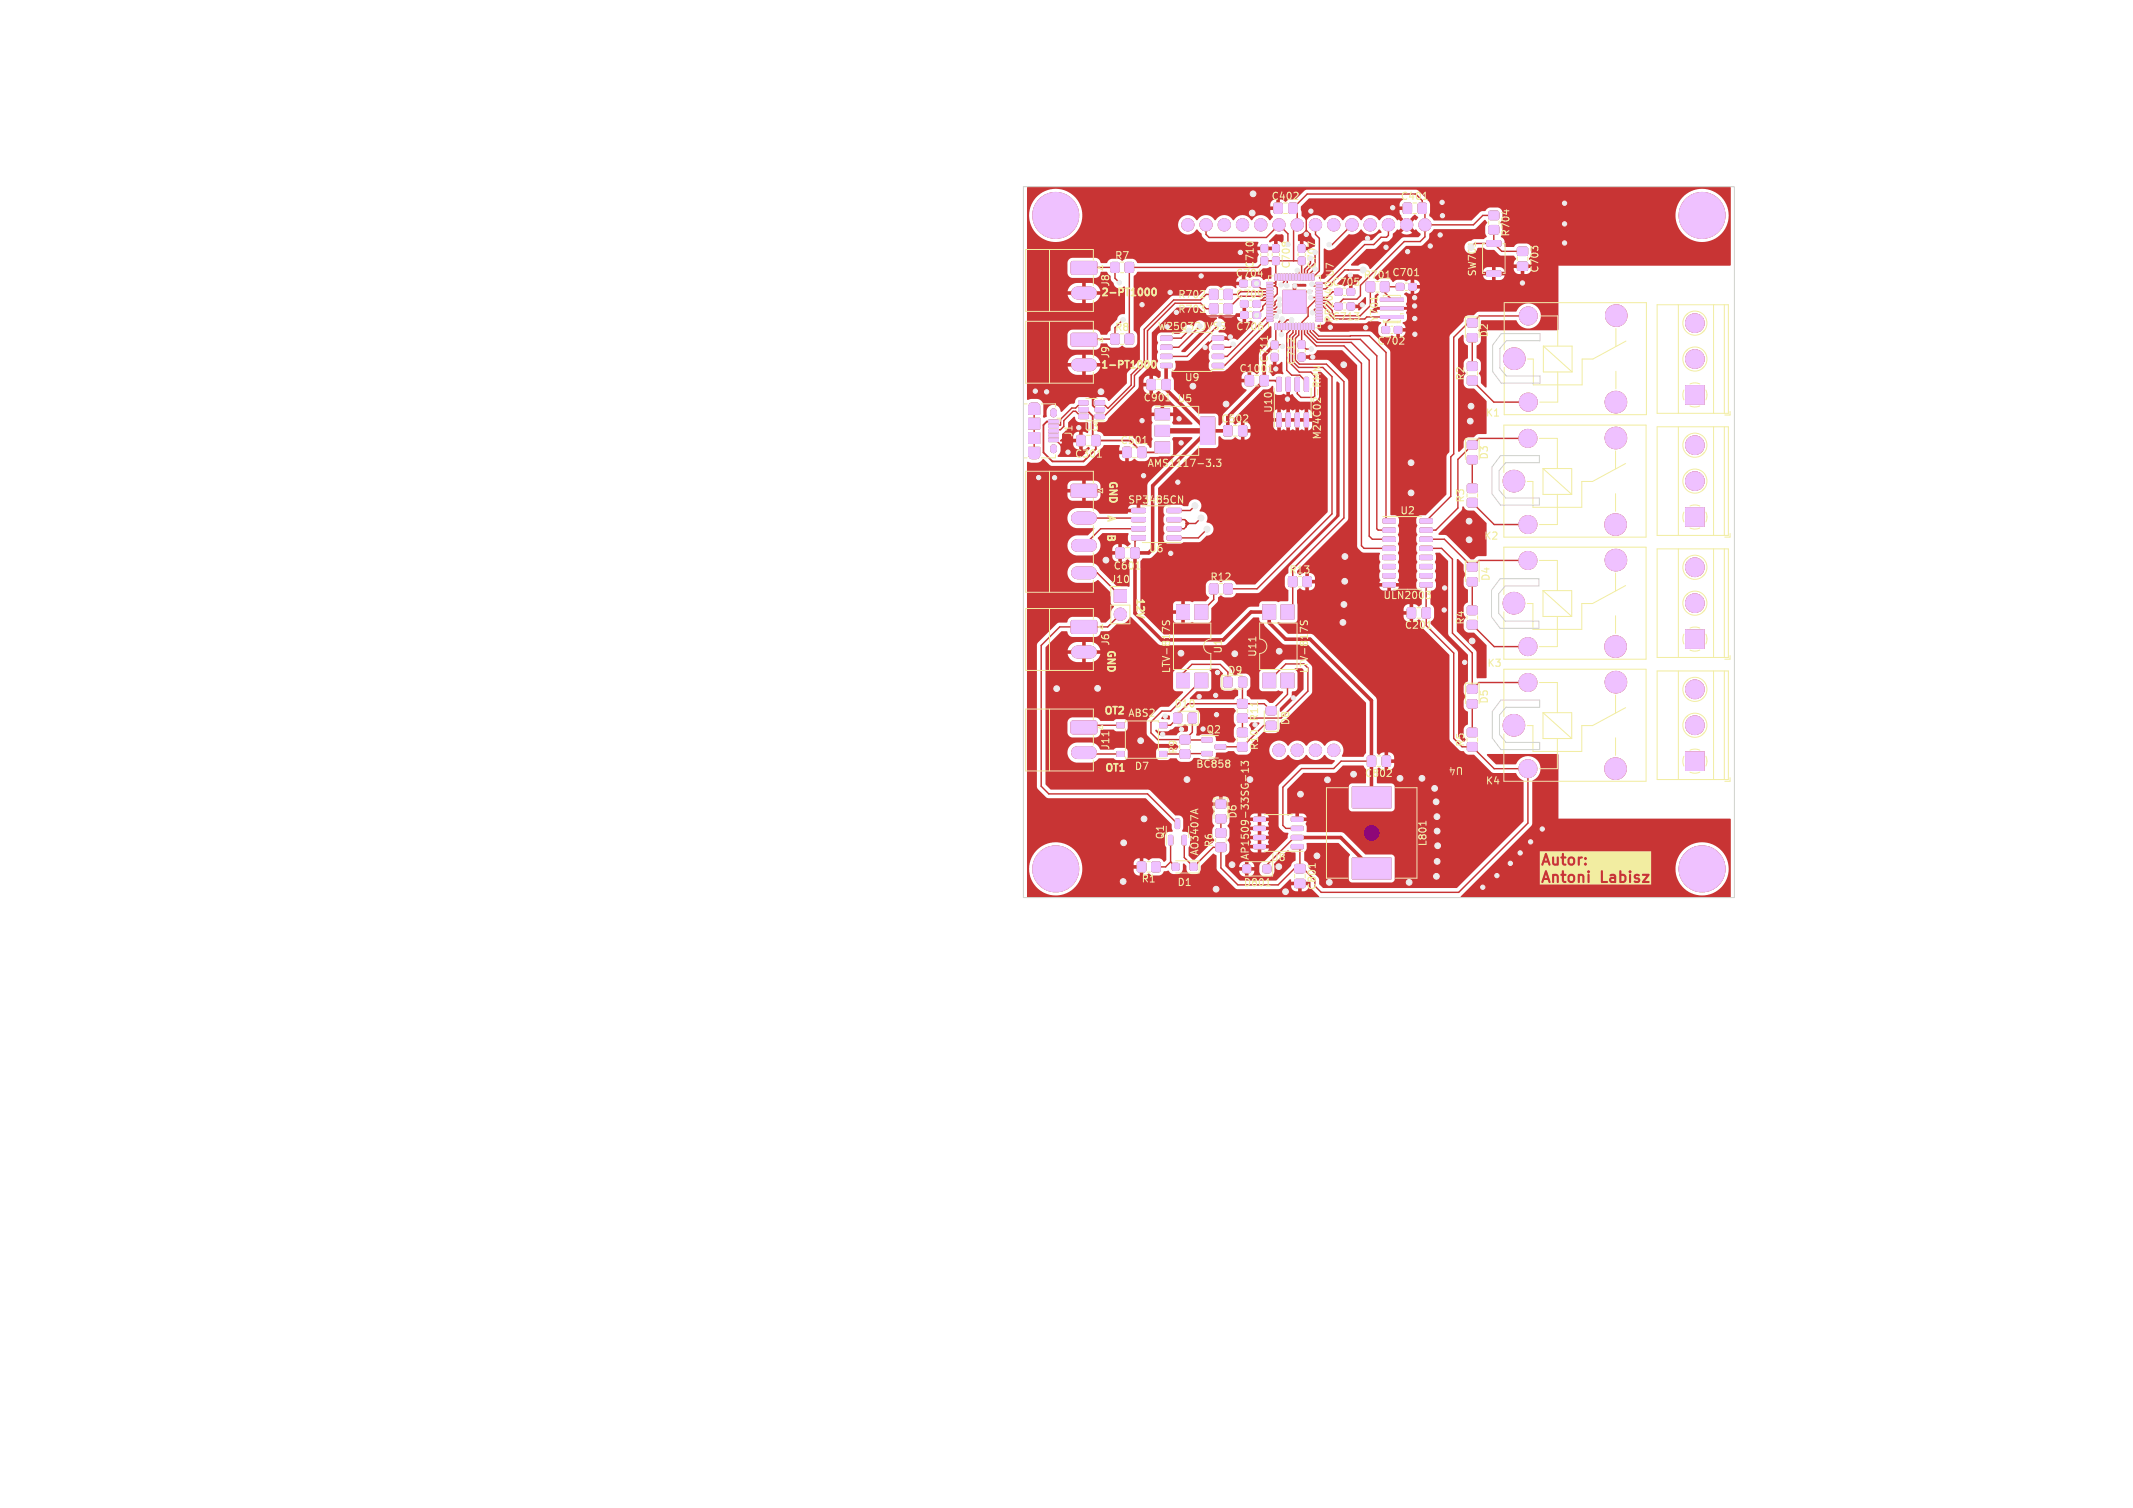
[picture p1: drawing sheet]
<svg xmlns="http://www.w3.org/2000/svg" width="297mm" height="210mm" viewBox="0 0 297 210" stroke-linecap="round" stroke-linejoin="round" font-family="sans-serif">
<defs><g id="words">
<g font-size="1.4" fill="#f2eda1">
<text x="176.9" y="28">C402</text>
<text x="194.9" y="28">C401</text>
<text x="210.4" y="33.1" transform="rotate(-90 210.4 33.1)">R704</text>
<text x="153.2" y="41.3">2-PT1000</text>
<text x="154.7" y="40" transform="rotate(-90 154.7 40)">J8</text>
<text x="155.1" y="36.3">R7</text>
<text x="163.9" y="41.7">R702</text>
<text x="172" y="38.8">C704</text>
<text x="172" y="41.7">C709</text>
<text x="174.8" y="37.5" transform="rotate(-90 174.8 37.5)">C710</text>
<text x="179.8" y="37.5" transform="rotate(-90 179.8 37.5)">C708</text>
<text x="185.4" y="40">C705</text>
<text x="185.9" y="38.7" transform="rotate(-90 185.9 38.7)">U7</text>
<text x="189.8" y="39">R701</text>
<text x="193.8" y="38.7">C701</text>
<text x="214.4" y="38.1" transform="rotate(-90 214.4 38.1)">C703</text>
<text x="155.1" y="46.3">R8</text>
<text x="163.9" y="43.8">R703</text>
<text x="172" y="46.2">C706</text>
<text x="185.4" y="44.8">C713</text>
<text x="185.8" y="45.1" transform="rotate(-90 185.8 45.1)">RP2040</text>
<text x="192.1" y="44.9" transform="rotate(-90 192.1 44.9)">Y701</text>
<text x="207.4" y="47.1" transform="rotate(-90 207.4 47.1)">D2</text>
<text x="153.2" y="51.4">1-PT1000</text>
<text x="154.7" y="50" transform="rotate(-90 154.7 50)">J9</text>
<text x="164.9" y="53.3">U9</text>
<text x="172.5" y="52">C1001</text>
<text x="176.8" y="50.6" transform="rotate(-90 176.8 50.6)">C711</text>
<text x="180.5" y="50.9" transform="rotate(-90 180.5 50.9)">C712</text>
<text x="191.7" y="48.2">C702</text>
<text x="204.1" y="53.1" transform="rotate(-90 204.1 53.1)">R2</text>
<text x="159.1" y="56.1">C901</text>
<text x="163.9" y="56.2">U5</text>
<text x="169.9" y="59">C502</text>
<text x="177.3" y="57.6" transform="rotate(-90 177.3 57.6)">U10</text>
<text x="206.8" y="58.2">K1</text>
<text x="149.5" y="61" transform="rotate(-90 149.5 61)">J1</text>
<text x="149.6" y="63.9">C301</text>
<text x="150.9" y="60.2">U3</text>
<text x="155.9" y="62">C501</text>
<text x="159.7" y="65.2">AMS1117-3.3</text>
<text x="184.1" y="61.3" transform="rotate(-90 184.1 61.3)">M24C02-RMN</text>
<text x="207.4" y="64.1" transform="rotate(-90 207.4 64.1)">D3</text>
<text x="154.1" y="71.6" transform="rotate(90 154.1 71.6)">A</text>
<text x="154.4" y="66.9" transform="rotate(90 154.4 66.9)">GND</text>
<text x="157" y="70.3">SP3485CN</text>
<text x="194.9" y="71.8">U2</text>
<text x="204.1" y="70.1" transform="rotate(-90 204.1 70.1)">R3</text>
<text x="154.1" y="74.3" transform="rotate(90 154.1 74.3)">B</text>
<text x="159.9" y="77.1">U6</text>
<text x="206.5" y="75.4">K2</text>
<text x="154.5" y="81.4">J10</text>
<text x="155" y="79.5">C601</text>
<text x="158.2" y="83.2" transform="rotate(90 158.2 83.2)">12V</text>
<text x="168.4" y="81.1">R12</text>
<text x="179.4" y="80.1">R13</text>
<text x="192.5" y="83.6">ULN2003</text>
<text x="207.6" y="81" transform="rotate(-90 207.6 81)">D4</text>
<text x="195.5" y="87.8">C201</text>
<text x="204.1" y="87.1" transform="rotate(-90 204.1 87.1)">R4</text>
<text x="154.1" y="90.4" transform="rotate(90 154.1 90.4)">GND</text>
<text x="154.7" y="90" transform="rotate(-90 154.7 90)">J6</text>
<text x="163.1" y="93.9" transform="rotate(-90 163.1 93.9)">LTV-817S</text>
<text x="170.3" y="91.1" transform="rotate(-90 170.3 91.1)">U1</text>
<text x="170.9" y="94.1">D9</text>
<text x="175.1" y="91.6" transform="rotate(-90 175.1 91.6)">U11</text>
<text x="182.3" y="93.9" transform="rotate(-90 182.3 93.9)">LTV-817S</text>
<text x="207" y="93.1">K3</text>
<text x="153.7" y="99.5">OT2</text>
<text x="157" y="100">ABS2</text>
<text x="163.4" y="98.7">D10</text>
<text x="175.4" y="100.6" transform="rotate(-90 175.4 100.6)">R11</text>
<text x="179.7" y="101.1" transform="rotate(-90 179.7 101.1)">D8</text>
<text x="207.4" y="98.1" transform="rotate(-90 207.4 98.1)">D5</text>
<text x="153.8" y="107.5">OT1</text>
<text x="154.7" y="104.5" transform="rotate(-90 154.7 104.5)">J11</text>
<text x="157.9" y="107.4">D7</text>
<text x="164.1" y="105.1" transform="rotate(-90 164.1 105.1)">R9</text>
<text x="166.4" y="107.1">BC858</text>
<text x="167.9" y="102.3">Q2</text>
<text x="175.4" y="104.6" transform="rotate(-90 175.4 104.6)">R10</text>
<text x="203.8" y="106.7" transform="rotate(-180 203.8 106.7)">U4</text>
<text x="204.1" y="104.1" transform="rotate(-90 204.1 104.1)">R5</text>
<text x="189.9" y="108.4">C802</text>
<text x="206.8" y="109.5">K4</text>
<text x="162.3" y="117" transform="rotate(-90 162.3 117)">Q1</text>
<text x="167.1" y="119.3" transform="rotate(-90 167.1 119.3)">AO3407A</text>
<text x="169.1" y="118.1" transform="rotate(-90 169.1 118.1)">R6</text>
<text x="172.4" y="114.1" transform="rotate(-90 172.4 114.1)">D6</text>
<text x="174.1" y="119.9" transform="rotate(-90 174.1 119.9)">AP1509-33SG-13</text>
<text x="198.8" y="118" transform="rotate(-90 198.8 118)">L801</text>
<text x="158.8" y="123.1">R1</text>
<text x="163.8" y="123.6">D1</text>
<text x="173.1" y="123.6">D801</text>
<text x="176.9" y="120.1">U8</text>
<text x="183.4" y="124.1" transform="rotate(-90 183.4 124.1)">C801</text>
</g>
<g font-size="1.4" fill="#ececec">
<text x="183.4" y="37.5" transform="rotate(-90 183.4 37.5)">C707</text>
<text x="205.7" y="38.6" transform="rotate(-90 205.7 38.6)">SW701</text>
<text x="161.1" y="46.2">W25Q32JVSS</text>
</g>
</g></defs>
<g fill="#c83434" stroke="#c83434" stroke-width=".14">
<path d="M188.3 109.6h5.4v2.9h-5.4z"/>
<path d="M188.3 119.5h5.4v2.9h-5.4z"/>
<path d="M204.4 52.5l.2-.1 1 .1 .1 .1-.1 .9-.2 .1-1-.1-.1-.2z"/>
<path d="M204.4 50.5l.2-.1 1 .1 .1 .1-.1 .9-.2 .1-1-.1-.1-.2z"/>
<path d="M192.6 72.3h1.6l.1 .5-.2 .1-1.5-.1v-.1z"/>
<path d="M192.6 73.6l1.6-.1 .1 .5-.2 .1h-1.5v-.1z"/>
<path d="M192.6 74.8h1.6l.1 .5-.2 .1h-1.5v-.2z"/>
<path d="M192.6 76.1h1.6l.1 .5-.2 .1h-1.5v-.2z"/>
<path d="M192.6 77.4l1.6-.1 .1 .5-.2 .1h-1.5v-.1z"/>
<path d="M192.6 78.6h1.6l.1 .5-.2 .1h-1.5v-.1z"/>
<path d="M192.6 79.9h1.6l.1 .5-.2 .1h-1.5v-.2z"/>
<path d="M192.6 81.2h1.6l.1 .5h-.2h-1.5v-.1z"/>
<path d="M197.7 81.2h1.7v.5h-.1h-1.5l-.1-.1z"/>
<path d="M197.7 79.9h1.7v.5l-.1 .1h-1.5l-.1-.2z"/>
<path d="M197.7 78.6h1.7v.5l-.1 .1h-1.5l-.1-.1z"/>
<path d="M197.7 77.4l1.7-.1v.5l-.1 .1h-1.5l-.1-.1z"/>
<path d="M197.7 76.1h1.7v.5l-.1 .1h-1.5l-.1-.2z"/>
<path d="M197.7 74.8h1.7v.5l-.1 .1h-1.5l-.1-.2z"/>
<path d="M197.7 73.6l1.7-.1v.5l-.1 .1h-1.5l-.1-.1z"/>
<path d="M197.7 72.3h1.7v.5l-.1 .1-1.5-.1-.1-.1z"/>
<path d="M169.4 111.5l.2-.1 1 .1 .1 .2-.1 .8h-.2h-1l-.1-.2z"/>
<path d="M169.4 113.5h.2h1l.1 .2-.1 .8-.2 .1-1-.1-.1-.1z"/>
<path d="M175.8 93.8h1.8v2h-1.8z"/>
<path d="M178.4 93.8h1.8v2h-1.8z"/>
<path d="M178.4 84.2h1.8v2h-1.8z"/>
<path d="M175.8 84.2h1.8v2h-1.8z"/>
<path d="M160.4 120.1l.2-.1 .9 .1 .1 .2-.1 1.1h-.2h-.9l-.1-.2z"/>
<path d="M158.4 120.1l.2-.1 .9 .1 .1 .2-.1 1.1h-.2h-.9l-.1-.2z"/>
<path d="M146 58.5h1.4v.4h-1.4z"/>
<path d="M146 59.2h1.4v.4h-1.4z"/>
<path d="M146 59.8h1.4v.4h-1.4z"/>
<path d="M146 60.4h1.4v.5h-1.4z"/>
<path d="M146 61.1h1.4v.4h-1.4z"/>
<path d="M143.2 56.5h1.6v1.2h-1.6z"/>
<path d="M143.2 58.3h1.6v1.4h-1.6z"/>
<path d="M143.2 60.3h1.6v1.4h-1.6z"/>
<path d="M143.2 62.3h1.6v1.2h-1.6z"/>
<path d="M172.4 97.5l.2-.1 1 .1 .1 .2-.1 .8-.2 .1-1-.1-.1-.1z"/>
<path d="M172.4 99.5l.2-.1 1 .1 .1 .2-.1 .8-.2 .1-1-.1-.1-.1z"/>
<path d="M177.4 28.3h.2h.9l.1 .2-.1 1.2h-.2h-.9v-.2z"/>
<path d="M179.5 28.3h.2h.9v.2v1.2h-.2h-.9l-.1-.2z"/>
<path d="M207.1 33.6l1.8-.1 .1 .2v.5l-.2 .1h-1.7l-.1-.2z"/>
<path d="M207.1 37.8l1.8-.1 .1 .2v.5l-.2 .1h-1.7l-.1-.2z"/>
<path d="M149.2 86.5l.2-.1h3.2l.1 .3v1.4l-.2 .1h-3.2l-.2-.2z"/>
<path d="M192.2 43.9h3.2v.4h-3.2z"/>
<path d="M192.2 42.7h3.2v.4h-3.2z"/>
<path d="M192.2 41.5h3.2v.4h-3.2z"/>
<path d="M196.2 39.5h.9v.8h-.9z"/>
<path d="M194.5 39.5h.9v.8h-.9z"/>
<path d="M149.2 36.5l.2-.1h3.2l.1 .3v1.4l-.2 .1h-3.2l-.2-.2z"/>
<path d="M207.4 29.5l.2-.1 1 .1 .1 .1-.1 .9-.2 .1-1-.1-.1-.2z"/>
<path d="M207.4 31.5l.2-.1 1 .1 .1 .1-.1 .9-.2 .1-1-.1-.1-.2z"/>
<path d="M149.2 46.5l.2-.1h3.2l.1 .3v1.4l-.2 .1h-3.2l-.2-.2z"/>
<path d="M204.4 95.5l.2-.1 1 .1 .1 .2-.1 .8h-.2h-1l-.1-.2z"/>
<path d="M204.4 97.5l.2-.1 1 .1 .1 .2-.1 .8-.2 .1-1-.1-.1-.1z"/>
<path d="M165.8 120.3l.1-.1 .7 .1 .1 .2-.1 .7h-.1h-.7l-.1-.2z"/>
<path d="M163.3 120.3l.2-.1 .6 .1 .1 .2-.1 .7h-.2h-.6l-.1-.2z"/>
<path d="M175.9 120.5h.2h.8l.1 .2-.1 .8h-.2h-.8v-.2z"/>
<path d="M173.1 120.5h.2h.8l.1 .2-.1 .8h-.2h-.8l-.1-.2z"/>
<path d="M162.7 116.4l.5-.1 .1 .1v1.1l-.1 .2-.5-.1z"/>
<path d="M164.6 116.4l.4-.1 .2 .1v1.1l-.1 .2-.5-.1z"/>
<path d="M163.7 114.1h.4l.1 .1 .1 1-.1 .2-.5-.1z"/>
<path d="M198.1 84.7l.2-.1 .8 .1 .1 .2-.1 1.1-.2 .1-.8-.1-.1-.2z"/>
<path d="M196 84.7l.2-.1 .8 .1 .1 .2-.1 1.1-.1 .1-.9-.1-.1-.2z"/>
<path d="M177.8 57.5h.4l.2 .1v1.7l-.1 .1h-.5z"/>
<path d="M179.1 57.5h.4l.2 .1v1.7l-.1 .1h-.5z"/>
<path d="M180.4 57.5h.4l.1 .1v1.7l-.1 .1h-.5z"/>
<path d="M181.6 57.5h.5l.1 .1v1.7l-.1 .1h-.5z"/>
<path d="M181.6 52.6h.5h.1v1.7l-.1 .2-.5-.1z"/>
<path d="M180.4 52.6h.4h.1v1.7l-.1 .2-.5-.1z"/>
<path d="M179.1 52.6h.4h.2v1.7l-.1 .2-.5-.1z"/>
<path d="M177.8 52.6h.4h.2v1.7l-.1 .2-.5-.1z"/>
<path d="M177.6 45l.1 .1v.8h-.2z"/>
<path d="M178 45l.1 .1v.8h-.2z"/>
<path d="M178.4 45l.1 .1v.8h-.2z"/>
<path d="M178.8 45l.1 .1v.8h-.2z"/>
<path d="M179.2 45l.1 .1v.8h-.2z"/>
<path d="M179.6 45l.1 .1v.8h-.2z"/>
<path d="M180 45l.1 .1v.8h-.2z"/>
<path d="M180.4 45l.1 .1v.8h-.2z"/>
<path d="M180.8 45l.1 .1v.8h-.2z"/>
<path d="M181.2 45l.1 .1v.8h-.2z"/>
<path d="M181.6 45l.1 .1v.8h-.2z"/>
<path d="M182 45l.1 .1v.8h-.2z"/>
<path d="M182.4 45l.1 .1v.8h-.2z"/>
<path d="M182.8 45l.1 .1v.8h-.2z"/>
<path d="M183.3 44.5h.8v.2h-.8z"/>
<path d="M183.3 44.1h.8v.2h-.8z"/>
<path d="M183.3 43.7h.8v.2h-.8z"/>
<path d="M183.3 43.3h.8v.2h-.8z"/>
<path d="M183.3 42.9h.8v.2h-.8z"/>
<path d="M183.3 42.5h.8v.2h-.8z"/>
<path d="M183.3 42.1h.8v.2h-.8z"/>
<path d="M183.3 41.7h.8v.2h-.8z"/>
<path d="M183.3 41.3h.8v.2h-.8z"/>
<path d="M183.3 40.9h.8v.2h-.8z"/>
<path d="M183.3 40.5h.8v.2h-.8z"/>
<path d="M183.3 40.1h.8v.2h-.8z"/>
<path d="M183.3 39.7h.8v.2h-.8z"/>
<path d="M183.3 39.3h.8v.2h-.8z"/>
<path d="M182.8 38.2h.1v.8h-.2z"/>
<path d="M182.4 38.2h.1v.8h-.2z"/>
<path d="M182 38.2h.1v.8h-.2z"/>
<path d="M181.6 38.2h.1v.8h-.2z"/>
<path d="M181.2 38.2h.1v.8h-.2z"/>
<path d="M180.8 38.2h.1v.8h-.2z"/>
<path d="M180.4 38.2h.1v.8h-.2z"/>
<path d="M180 38.2h.1v.8h-.2z"/>
<path d="M179.6 38.2h.1v.8h-.2z"/>
<path d="M179.2 38.2h.1v.8h-.2z"/>
<path d="M178.8 38.2h.1v.8h-.2z"/>
<path d="M178.4 38.2h.1v.8h-.2z"/>
<path d="M178 38.2h.1v.8h-.2z"/>
<path d="M177.6 38.2h.1v.8h-.2z"/>
<path d="M176.4 39.3h.8v.2h-.8z"/>
<path d="M176.4 39.7h.8v.2h-.8z"/>
<path d="M176.4 40.1h.8v.2h-.8z"/>
<path d="M176.4 40.5h.8v.2h-.8z"/>
<path d="M176.4 40.9h.8v.2h-.8z"/>
<path d="M176.4 41.3h.8v.2h-.8z"/>
<path d="M176.4 41.7h.8v.2h-.8z"/>
<path d="M176.4 42.1h.8v.2h-.8z"/>
<path d="M176.4 42.5h.8v.2h-.8z"/>
<path d="M176.4 42.9h.8v.2h-.8z"/>
<path d="M176.4 43.3h.8v.2h-.8z"/>
<path d="M176.4 43.7h.8v.2h-.8z"/>
<path d="M176.4 44.1h.8v.2h-.8z"/>
<path d="M176.4 44.5h.8v.2h-.8z"/>
<path d="M178.6 40.4h3.2v3.2h-3.2z"/>
<path d="M154.7 36.6l.2-.1 .9 .1 .1 .2-.1 1.1h-.2h-.9l-.1-.2z"/>
<path d="M156.7 36.6l.2-.1 .9 .1 .1 .2-.1 1.1h-.2h-.9l-.1-.2z"/>
<path d="M150 60.7l.2-.1 .8 .1 .1 .2-.1 1.1-.1 .1-.9-.1-.1-.2z"/>
<path d="M152.1 60.7l.1-.1 .9 .1 .1 .2-.1 1.1-.2 .1-.8-.1-.1-.2z"/>
<path d="M234.7 104.7h2.6v2.6h-2.6z"/>
<path d="M176.4 100.5l.2-.1 1 .1 .1 .2-.1 .8-.2 .1-1-.1-.1-.1z"/>
<path d="M176.4 98.5l.2-.1 1 .1 .1 .2-.1 .8h-.2h-1l-.1-.2z"/>
<path d="M166.4 84.2h1.8v2h-1.8z"/>
<path d="M163.8 84.2h1.8v2h-1.8z"/>
<path d="M163.8 93.8h1.8v2h-1.8z"/>
<path d="M166.4 93.8h1.8v2h-1.8z"/>
<path d="M172.8 41.9h.9v.8h-.9z"/>
<path d="M174.5 41.9h1v.8h-1z"/>
<path d="M173.4 52.3h.2h.9l.1 .2-.1 1.2h-.2h-.9v-.2z"/>
<path d="M175.5 52.3h.2h.9v.2v1.2h-.2h-.9l-.1-.2z"/>
<path d="M170.5 94.4l.1-.1 .9 .1 .1 .1-.1 1.1-.2 .1-.8-.1-.1-.2z"/>
<path d="M172.5 94.4l.2-.1 .8 .1 .1 .1-.1 1.1-.2 .1-.8-.1v-.2z"/>
<path d="M204.4 103.5l.2-.1 1 .1 .1 .2-.1 .8-.2 .1-1-.1-.1-.1z"/>
<path d="M204.4 101.5l.2-.1 1 .1 .1 .2-.1 .8-.2 .1-1-.1-.1-.1z"/>
<path d="M172.4 101.5l.2-.1 1 .1 .1 .2-.1 .8-.2 .1-1-.1-.1-.1z"/>
<path d="M172.4 103.5l.2-.1 1 .1 .1 .2-.1 .8-.2 .1-1-.1-.1-.1z"/>
<path d="M154.7 46.6l.2-.1 .9 .1 .1 .2-.1 1-.2 .1-.9-.1-.1-.1z"/>
<path d="M156.7 46.6l.2-.1 .9 .1 .1 .2-.1 1-.2 .1-.9-.1-.1-.1z"/>
<path d="M204.4 78.5l.2-.1 1 .1 .1 .2-.1 .8-.2 .1-1-.1-.1-.2z"/>
<path d="M204.4 80.5l.2-.1 1 .1 .1 .2-.1 .8-.2 .1-1-.1-.1-.1z"/>
<path d="M187.6 42.3h1v.8h-1z"/>
<path d="M185.9 42.3h.9v.8h-.9z"/>
<path d="M234.7 87.7h2.6v2.6h-2.6z"/>
<path d="M168.5 42.4l.1-.1 .9 .1 .1 .2-.1 1-.2 .1-.8-.1-.1-.1z"/>
<path d="M170.5 42.4l.1-.1 .9 .1 .1 .2-.1 1-.2 .1-.8-.1-.1-.1z"/>
<path d="M155.2 82.1h1.7v1.7h-1.7z"/>
<path d="M164.4 104.5l.2-.1 1 .1 .1 .2-.1 .8-.1 .1-1.1-.1-.1-.1z"/>
<path d="M164.4 102.5l.2-.1 1 .1 .1 .2-.1 .8-.1 .1-1.1-.1-.1-.1z"/>
<path d="M180.3 120.4h.2h1.2v.2v.9h-.2h-1.2v-.2z"/>
<path d="M180.3 122.5h.2h1.2v.2v.9h-.2h-1.2v-.2z"/>
<path d="M190.3 39.3l.2-.1 .8 .1 .1 .2-.1 1.1h-.1h-.9l-.1-.2z"/>
<path d="M192.3 39.3l.2-.1 .8 .1 .1 .2-.1 1.1h-.1h-.9l-.1-.2z"/>
<path d="M159.8 52.9l.2-.1 .8 .1 .1 .2-.1 1.1-.2 .1-.8-.1-.1-.2z"/>
<path d="M161.9 52.9l.1-.1 .9 .1 .1 .2-.1 1.1-.2 .1-.8-.1-.1-.2z"/>
<path d="M155.4 76.3h.2h.9l.1 .2-.1 1.2h-.2h-.9v-.2z"/>
<path d="M157.5 76.3h.2h.9v.2v1.2h-.2h-.9v-.2z"/>
<path d="M149.2 100.5l.2-.1h3.2l.1 .3v1.4l-.2 .1h-3.2l-.2-.2z"/>
<path d="M177.2 34.1h.9v1h-.9z"/>
<path d="M177.2 35.9h.9v.9h-.9z"/>
<path d="M167.4 102.8h1.3l.1 .5-.2 .1-1.2-.1-.1-.1z"/>
<path d="M167.4 104.7h1.3l.1 .5h-.2h-1.2l-.1-.1z"/>
<path d="M169.2 103.7h1.4l.1 .5-.2 .1h-1.2l-.1-.2z"/>
<path d="M169.4 117.5l.2-.1 1 .1 .1 .2-.1 .8-.2 .1-1-.1-.1-.1z"/>
<path d="M169.4 115.5l.2-.1 1 .1 .1 .2-.1 .8-.2 .1-1-.1-.1-.1z"/>
<path d="M192.5 105.3h.2h.9v.2v1.2h-.2h-.9l-.1-.2z"/>
<path d="M190.4 105.3h.2h.9l.1 .2-.1 1.2h-.2h-.9v-.2z"/>
<path d="M180.8 34.1h.9v1h-.9z"/>
<path d="M180.8 35.9h.9v.9h-.9z"/>
<path d="M234.7 70.7h2.6v2.6h-2.6z"/>
<path d="M172.8 43.5h.9v.8h-.9z"/>
<path d="M174.5 43.5h1v.8h-1z"/>
<path d="M204.4 69.5l.2-.1 1 .1 .1 .2-.1 .8-.2 .1-1-.1-.1-.1z"/>
<path d="M204.4 67.5l.2-.1 1 .1 .1 .2-.1 .8-.2 .1-1-.1-.1-.2z"/>
<path d="M204.4 61.5l.2-.1 1 .1 .1 .2-.1 .8-.2 .1-1-.1-.1-.2z"/>
<path d="M204.4 63.5l.2-.1 1 .1 .1 .2-.1 .8-.2 .1-1-.1-.1-.2z"/>
<path d="M170.5 40.4l.1-.1 .9 .1 .1 .2-.1 1-.2 .1-.8-.1-.1-.1z"/>
<path d="M168.5 40.4l.1-.1 .9 .1 .1 .2-.1 1-.2 .1-.8-.1-.1-.1z"/>
<path d="M192.5 45.5h.9v.8h-.9z"/>
<path d="M194.2 45.5h.9v.8h-.9z"/>
<path d="M187.6 40.2h1v.8h-1z"/>
<path d="M185.9 40.2h.9v.8h-.9z"/>
<path d="M175.6 34.1h.9v1h-.9z"/>
<path d="M175.6 35.9h.9v.9h-.9z"/>
<path d="M211.3 34.5l.2-.1 1.2 .1v.2v.8l-.2 .1-1.2-.1v-.2z"/>
<path d="M211.3 36.6l.2-.1 1.2 .1v.1v.9l-.2 .1-1.2-.1v-.2z"/>
<path d="M170.4 59.3h.2h.9l.1 .2-.1 1.2h-.2h-.9v-.2z"/>
<path d="M172.5 59.3h.2h.9v.2v1.2h-.2h-.9v-.2z"/>
<path d="M168.5 81.4l.1-.1 .9 .1 .1 .2-.1 1-.2 .1-.8-.1-.1-.2z"/>
<path d="M170.5 81.4l.1-.1 .9 .1 .1 .2-.1 1-.2 .1-.8-.1-.1-.2z"/>
<path d="M161.5 104.7h1v.7h-1z"/>
<path d="M161.5 100.7h1v.7h-1z"/>
<path d="M155.5 100.7h1v.7h-1z"/>
<path d="M155.5 104.7h1v.7h-1z"/>
<path d="M180.8 49.3h.8v.9h-.8z"/>
<path d="M180.8 47.5h.8v1h-.8z"/>
<path d="M195.4 28.3h.2h.9l.1 .2-.1 1.2h-.2h-.9v-.2z"/>
<path d="M197.5 28.3h.2h.9v.2v1.2h-.2h-.9l-.1-.2z"/>
<path d="M160.9 57h2v1.4h-2z"/>
<path d="M160.9 59.3h2v1.4h-2z"/>
<path d="M167.2 58.1h2v3.8h-2z"/>
<path d="M160.9 61.6h2v1.4h-2z"/>
<path d="M204.4 44.5l.2-.1 1 .1 .1 .1-.1 .9-.2 .1-1-.1-.1-.2z"/>
<path d="M204.4 46.5h.2h1l.1 .2-.1 .8-.2 .1-1-.1-.1-.2z"/>
<path d="M152.5 57.7h1.2l.1 .5-.2 .1h-1l-.1-.1z"/>
<path d="M152.5 56.8h1.2l.1 .5h-.2h-1l-.1-.1z"/>
<path d="M152.5 55.8h1.2l.1 .5-.2 .1h-1l-.1-.1z"/>
<path d="M150.2 55.8h1.2l.1 .5-.1 .1h-1.1l-.1-.1z"/>
<path d="M150.2 56.8h1.2l.1 .5h-.1h-1.1l-.1-.1z"/>
<path d="M150.2 57.7h1.2l.1 .5-.1 .1h-1.1l-.1-.1z"/>
<path d="M162.5 74.6h1.9v.5l-.1 .1h-1.7l-.1-.1z"/>
<path d="M162.5 73.4l1.9-.1v.5l-.1 .1h-1.7l-.1-.1z"/>
<path d="M162.5 72.1h1.9v.5l-.1 .1h-1.7l-.1-.2z"/>
<path d="M162.5 70.8h1.9v.5l-.1 .1h-1.7l-.1-.2z"/>
<path d="M157.6 70.8h1.8l.1 .5-.2 .1h-1.7v-.2z"/>
<path d="M157.6 72.1h1.8l.1 .5-.2 .1h-1.7v-.2z"/>
<path d="M157.6 73.4l1.8-.1 .1 .5-.2 .1h-1.7v-.1z"/>
<path d="M157.6 74.6h1.8l.1 .5-.2 .1h-1.7v-.1z"/>
<path d="M165.5 99.4l.2-.1 .8 .1 .1 .1-.1 1.1-.2 .1-.8-.1v-.2z"/>
<path d="M163.5 99.4l.1-.1 .9 .1 .1 .1-.1 1.1-.2 .1-.8-.1-.1-.2z"/>
<path d="M179.8 117.6h1.6v.5l-.1 .1h-1.4l-.1-.1z"/>
<path d="M179.8 116.4l1.6-.1v.5l-.1 .1h-1.4l-.1-.1z"/>
<path d="M179.8 115.1h1.6v.5l-.1 .1h-1.4l-.1-.2z"/>
<path d="M179.8 113.8h1.6v.5l-.1 .1h-1.4l-.1-.2z"/>
<path d="M174.6 113.8h1.5l.1 .5-.2 .1h-1.4v-.2z"/>
<path d="M174.6 115.1h1.5l.1 .5-.2 .1h-1.4v-.2z"/>
<path d="M174.6 116.4l1.5-.1 .1 .5-.2 .1h-1.4v-.1z"/>
<path d="M174.6 117.6h1.5l.1 .5-.2 .1h-1.4v-.1z"/>
<path d="M168.8 50.6h1.5l.1 .5-.1 .1h-1.4l-.1-.1z"/>
<path d="M168.8 49.4l1.5-.1 .1 .5-.1 .1h-1.4l-.1-.1z"/>
<path d="M168.8 48.1h1.5l.1 .5-.1 .1h-1.4l-.1-.2z"/>
<path d="M168.8 46.8h1.5l.1 .5-.1 .1h-1.4l-.1-.2z"/>
<path d="M161.6 46.8h1.5l.1 .5-.2 .1h-1.3l-.1-.2z"/>
<path d="M161.6 48.1h1.5l.1 .5-.2 .1h-1.3l-.1-.2z"/>
<path d="M161.6 49.4l1.5-.1 .1 .5-.2 .1h-1.3l-.1-.1z"/>
<path d="M161.6 50.6h1.5l.1 .5-.2 .1h-1.3l-.1-.1z"/>
<path d="M204.4 86.5l.2-.1 1 .1 .1 .2-.1 .8-.2 .1-1-.1-.1-.1z"/>
<path d="M204.4 84.5l.2-.1 1 .1 .1 .2-.1 .8-.2 .1-1-.1-.1-.1z"/>
<path d="M177.1 49.3h.8v.9h-.8z"/>
<path d="M177.1 47.6h.8v.9h-.8z"/>
<path d="M234.7 53.7h2.6v2.6h-2.6z"/>
<path d="M172.7 39.1h.9v.8h-.9z"/>
<path d="M174.4 39.1h1v.8h-1z"/>
<path d="M149.2 67.5l.2-.1 3.2 .1 .1 .2v1.4l-.2 .1h-3.2l-.2-.2z"/>
<path d="M179.5 80.4l.1-.1 .9 .1 .1 .2-.1 1-.2 .1-.8-.1-.1-.2z"/>
<path d="M181.5 80.4l.1-.1 .9 .1 .1 .2-.1 1-.2 .1-.8-.1-.1-.2z"/>
<path d="M156.4 62.3h.2h.8l.1 .2-.1 1.2h-.1h-.9l-.1-.2z"/>
<path d="M158.5 62.3h.2h.8l.1 .2-.1 1.2h-.2h-.8l-.1-.2z"/>
<circle cx="210.8" cy="101" r="1.5"/>
<circle cx="212.7" cy="107" r="1.25"/>
<circle cx="224.9" cy="107" r="1.5"/>
<circle cx="225" cy="95" r="1.5"/>
<circle cx="212.7" cy="95" r="1.25"/>
<circle cx="147" cy="121" r="3.2"/>
<circle cx="147" cy="30" r="3.2"/>
<circle cx="236" cy="101" r="1.3"/>
<circle cx="236" cy="96" r="1.3"/>
<circle cx="237" cy="121" r="3.2"/>
<circle cx="236" cy="84" r="1.3"/>
<circle cx="236" cy="79" r="1.3"/>
<circle cx="156" cy="85.5" r=".85"/>
<circle cx="236" cy="67" r="1.3"/>
<circle cx="236" cy="62" r="1.3"/>
<circle cx="210.8" cy="84" r="1.5"/>
<circle cx="212.7" cy="90" r="1.25"/>
<circle cx="224.9" cy="90" r="1.5"/>
<circle cx="225" cy="78" r="1.5"/>
<circle cx="212.7" cy="78" r="1.25"/>
<circle cx="210.8" cy="67" r="1.5"/>
<circle cx="212.7" cy="73" r="1.25"/>
<circle cx="224.9" cy="73" r="1.5"/>
<circle cx="225" cy="61" r="1.5"/>
<circle cx="212.7" cy="61" r="1.25"/>
<circle cx="210.9" cy="49.9" r="1.5"/>
<circle cx="212.8" cy="56" r="1.25"/>
<circle cx="225" cy="56" r="1.5"/>
<circle cx="225" cy="43.9" r="1.5"/>
<circle cx="212.8" cy="44" r="1.25"/>
<circle cx="237" cy="30" r="3.2"/>
<circle cx="198.4" cy="31.3" r=".85"/>
<circle cx="195.9" cy="31.3" r=".85"/>
<circle cx="193.3" cy="31.3" r=".85"/>
<circle cx="190.8" cy="31.3" r=".85"/>
<circle cx="188.2" cy="31.3" r=".85"/>
<circle cx="185.7" cy="31.3" r=".85"/>
<circle cx="183.2" cy="31.3" r=".85"/>
<circle cx="180.6" cy="31.3" r=".85"/>
<circle cx="178.1" cy="31.3" r=".85"/>
<circle cx="175.5" cy="31.3" r=".85"/>
<circle cx="173" cy="31.3" r=".85"/>
<circle cx="170.5" cy="31.3" r=".85"/>
<circle cx="167.9" cy="31.3" r=".85"/>
<circle cx="165.4" cy="31.3" r=".85"/>
<circle cx="185.7" cy="104.5" r=".85"/>
<circle cx="183.2" cy="104.5" r=".85"/>
<circle cx="180.6" cy="104.5" r=".85"/>
<circle cx="178.1" cy="104.5" r=".85"/>
<circle cx="236" cy="50" r="1.3"/>
<circle cx="236" cy="45" r="1.3"/>
</g>
<path d="M143.7 56.5h.6M143.7 63.5h.6" fill="none" stroke="#c83434" stroke-width=".89"/>
<path d="M146.7 57.3v.4M146.7 62.3v.4" fill="none" stroke="#c83434" stroke-width=".95"/>
<path d="M150 40.8h1.8M150 50.8h1.8M150 72.1h1.8M150 76h1.8M150 79.8h1.8M150 90.8h1.8M150 104.8h1.8" fill="none" stroke="#c83434" stroke-width="1.8"/>
<g fill="#ececec" stroke="#ececec" stroke-width=".14">
<circle cx="187.1" cy="84.2" r=".4"/>
<circle cx="208.4" cy="121.9" r=".3"/>
<circle cx="154" cy="78" r=".4"/>
<circle cx="193.9" cy="28.9" r=".3"/>
<circle cx="182.4" cy="40.6" r=".3"/>
<circle cx="153.3" cy="54.6" r=".4"/>
<circle cx="174.4" cy="29.7" r=".4"/>
<circle cx="179" cy="124.2" r=".4"/>
<circle cx="167.5" cy="101.5" r=".3"/>
<circle cx="196" cy="35" r=".3"/>
<circle cx="162.9" cy="40.7" r=".3"/>
<circle cx="211.7" cy="118.8" r=".3"/>
<circle cx="156.5" cy="117.4" r=".4"/>
<circle cx="213.1" cy="117.2" r=".3"/>
<circle cx="188" cy="38.3" r=".3"/>
<circle cx="156.4" cy="122.8" r=".4"/>
<circle cx="199.8" cy="109.8" r=".4"/>
<circle cx="204.7" cy="58.7" r=".4"/>
<circle cx="217.8" cy="28.3" r=".3"/>
<circle cx="171.3" cy="46.9" r=".3"/>
<circle cx="201.1" cy="81.9" r=".3"/>
<circle cx="165.3" cy="108.6" r=".4"/>
<circle cx="217.8" cy="31.2" r=".3"/>
<circle cx="182.7" cy="43.5" r=".3"/>
<circle cx="214.7" cy="115.4" r=".3"/>
<circle cx="167" cy="97" r=".3"/>
<circle cx="164.5" cy="61.7" r=".3"/>
<circle cx="152.8" cy="95.9" r=".4"/>
<circle cx="193" cy="34.4" r=".3"/>
<circle cx="144.6" cy="66.5" r=".3"/>
<circle cx="181.9" cy="32.6" r=".3"/>
<circle cx="159.2" cy="66.3" r=".3"/>
<circle cx="188.5" cy="107.8" r=".4"/>
<circle cx="150.2" cy="59.6" r=".3"/>
<circle cx="178.1" cy="90.7" r=".4"/>
<circle cx="171.5" cy="120.4" r=".4"/>
<circle cx="171.9" cy="91" r=".4"/>
<circle cx="187.3" cy="77.5" r=".4"/>
<circle cx="200.2" cy="117.8" r=".4"/>
<circle cx="189.7" cy="42.5" r=".3"/>
<circle cx="181.1" cy="110.6" r=".4"/>
<circle cx="204.6" cy="72.6" r=".4"/>
<circle cx="200.5" cy="32.7" r=".3"/>
<circle cx="200" cy="122" r=".4"/>
<circle cx="210.3" cy="120.2" r=".3"/>
<circle cx="196.5" cy="64.4" r=".4"/>
<circle cx="203.9" cy="92.2" r=".3"/>
<circle cx="197" cy="44.4" r=".3"/>
<circle cx="187.1" cy="50.8" r=".4"/>
<circle cx="177.6" cy="51.4" r=".3"/>
<circle cx="190.2" cy="45.6" r=".3"/>
<circle cx="169.5" cy="93.7" r=".3"/>
<circle cx="162.2" cy="99.8" r=".3"/>
<circle cx="145.7" cy="54.6" r=".3"/>
<circle cx="164.5" cy="101.6" r=".3"/>
<circle cx="182.5" cy="29.4" r=".3"/>
<circle cx="217.8" cy="33.8" r=".3"/>
<circle cx="200.1" cy="115.7" r=".4"/>
<circle cx="185.1" cy="122.9" r=".4"/>
<circle cx="205" cy="89.3" r=".4"/>
<circle cx="199.1" cy="34.3" r=".3"/>
<circle cx="169.4" cy="99.5" r=".3"/>
<circle cx="163.8" cy="43.5" r=".3"/>
<circle cx="174" cy="108.6" r=".4"/>
<circle cx="158.8" cy="103.2" r=".4"/>
<circle cx="183.4" cy="119.2" r=".4"/>
<circle cx="206.5" cy="123.6" r=".3"/>
<circle cx="197" cy="46.6" r=".3"/>
<circle cx="204.8" cy="56.6" r=".4"/>
<circle cx="200.1" cy="113.7" r=".4"/>
<circle cx="179.3" cy="55.6" r=".3"/>
<circle cx="167.8" cy="48.4" r=".3"/>
<circle cx="187" cy="86.7" r=".4"/>
<circle cx="200.8" cy="30" r=".3"/>
<circle cx="180.3" cy="39.8" r=".3"/>
<circle cx="180.1" cy="97.2" r=".3"/>
<circle cx="196.2" cy="122.9" r=".4"/>
<circle cx="159" cy="58.6" r=".3"/>
<circle cx="212" cy="39.4" r=".3"/>
<circle cx="167.2" cy="38.4" r=".3"/>
<circle cx="159.3" cy="114" r=".4"/>
<circle cx="174.7" cy="100.9" r=".3"/>
<circle cx="200.1" cy="120" r=".4"/>
<circle cx="164.4" cy="91" r=".4"/>
<circle cx="194.9" cy="108.4" r=".4"/>
<circle cx="197" cy="42.6" r=".3"/>
<circle cx="190.4" cy="33.2" r=".3"/>
<circle cx="200.8" cy="28.2" r=".3"/>
<circle cx="170.7" cy="56.3" r=".4"/>
<circle cx="144.2" cy="54.5" r=".3"/>
<circle cx="182.8" cy="49.7" r=".3"/>
<circle cx="201.1" cy="85" r=".3"/>
<circle cx="178.1" cy="120.7" r=".4"/>
<circle cx="163" cy="77.1" r=".3"/>
<circle cx="164" cy="67.1" r=".3"/>
<circle cx="174.5" cy="27" r=".4"/>
<circle cx="169.3" cy="123.8" r=".4"/>
<circle cx="148.7" cy="63" r=".3"/>
<circle cx="164.2" cy="58.3" r=".3"/>
<circle cx="146.8" cy="66.5" r=".3"/>
<circle cx="166.1" cy="53.8" r=".4"/>
<circle cx="204.6" cy="75.2" r=".4"/>
<circle cx="147.1" cy="95.9" r=".4"/>
<circle cx="169.3" cy="96.8" r=".3"/>
<circle cx="184.8" cy="108.6" r=".4"/>
<circle cx="172.7" cy="35.2" r=".3"/>
<circle cx="198" cy="108.4" r=".4"/>
<circle cx="196.5" cy="68.6" r=".4"/>
<circle cx="185.2" cy="45.6" r=".3"/>
<circle cx="161.9" cy="102.2" r=".3"/>
<circle cx="197" cy="41.5" r=".3"/>
<circle cx="200" cy="111.7" r=".4"/>
<circle cx="159" cy="42.4" r=".3"/>
<circle cx="187.2" cy="81" r=".4"/>
<circle cx="178.6" cy="48.2" r=".3"/>
<circle cx="182.6" cy="48.6" r=".3"/>
<circle cx="189.8" cy="37.6" r=".4"/>
<circle cx="174.9" cy="39.5" r=".3"/>
<circle cx="175" cy="43.9" r=".3"/>
<circle cx="182.5" cy="41.5" r=".3"/>
<circle cx="155.9" cy="39.4" r=".3"/>
<circle cx="178.4" cy="39.6" r=".3"/>
<circle cx="156.4" cy="44.5" r=".3"/>
<circle cx="179.2" cy="39.8" r=".3"/>
<circle cx="180.6" cy="37.7" r=".3"/>
<circle cx="185.1" cy="34.1" r=".3"/>
<circle cx="179.3" cy="34" r=".3"/>
<circle cx="182.7" cy="39.6" r=".3"/>
<circle cx="168.1" cy="73.7" r=".4"/>
<circle cx="178.4" cy="46.6" r=".3"/>
<circle cx="179.8" cy="44.5" r=".3"/>
<circle cx="167.2" cy="72.1" r=".4"/>
<circle cx="178.5" cy="44.4" r=".3"/>
<circle cx="166.4" cy="70.4" r=".4"/>
<circle cx="178.1" cy="41.7" r=".3"/>
<circle cx="178.1" cy="42.5" r=".3"/>
<circle cx="178.1" cy="43.4" r=".3"/>
<circle cx="171.7" cy="47.9" r=".3"/>
<circle cx="177.7" cy="44" r=".3"/>
</g>
<g fill="none" stroke="#c83434" stroke-width=".2">
<path d="M150.9 37.3l4.3-.1v1.5l.7 .7M167.9 31.3v1.3l.4 .5h8l1.8-1.8 1.2 1.3v1.4M174.9 39.5l.7 .7h1.2M177.5 39.8l.4 .3v.8l-.6 .5h-1.2l-.4 .4M177.6 39.3l-.1 .1h-.7M177.6 36.3v3.4l-.1 .1h-.7M178.8 38.6v.6l-.4 .4M179.2 38.6v1.2M180.6 37.7l.2 .2v.7M181.2 36.3v2.3M181.3 36.3h-.1M181.3 36.3h-5.3l-.9 .9h-17.9v10"/>
<path d="M182 37.7v.9M182.5 36.7l-.9 .8v1.1M182.5 29.4l-.6 .6v2.6M182.7 39.6l.2 .2h.8M183 37.5l-.6 .6v.5M183.2 31.3v1.3l.5 .6v4.5l-.9 .9M187.7 37.6h.1M188 38.3l.1 2.3M188.3 31.3l-2.8 2.8h-.4M189.8 37.6h-2.6l-2.6 2.6h-.9M190.8 39.9v2.7l-1.4 1.4h-3.5M193.3 31.3v1.5l-.2 .2h-.8l-1 1.1h-1.3l-5.3 5.3h-1"/>
<path d="M194.9 39.9h-2.1v.8l1 1M196 29l-2.1-.1v.5l2 1.9M197.1 27h-15.1l-2 2 .6 .6v1.7l-.5 .5v4.5M198 27.9v1.1l.4 .4v3.6l-.7 .6h-2.2l-6.1 6.1v1.5l-.4 .5h-2l-.6 .6v.4h-.8M205.4 33.9h2.6M208 30h-1.5l-1.3 1.3h-6.8M208 33.9l1.1 1.1h2.9M208 32v1.9M144 56.5v7M150.9 56.1h-.4l-.7 .7h-.6l-1.5 1.6v.8h-.8l-.2 .1M150.9 58h-.4l-.7-.7h-.4l-1.3 1.3v.8l-.4 .5h-.8l-.2 .1M156.4 44.5l-1.2 1.1v1.6h-4.2l-.1 .1"/>
<path d="M162.4 50.9h.1M165.5 46l-1 1.1h-2.1M167.1 45.4l-3 3h-1.7M169 43h-1.1l-.7-.8h-3.6l-3.8 3.9v4.4l-1.8 1.8v1.4l-4.3 4.3h-.6M169 41h-1.1l-.7 .8h-3.8l-4.1 4.1v4.5l-1.8 1.8v1.4l-3.2 3.2-.8-.7h-.4M169.6 47.1h-.5l-1.3 1.3M169.8 45.2l-4.5 4.4h-2.9M171 41h1.4M171.7 47.9l-.4 .5h-1.7M172.7 40.6h4.1M173.3 43.9h.1M173.3 42.3v1.6"/>
<path d="M173.3 43.9l-.2 .1h-8.8M175.5 41.8l-.5 .5M175.7 41.8h1.1M176.8 42.2h-.5l-.5 .5v.3l-.8 .9M176.8 41h-.9l-.2 .3h-3l-1.7 1.7M176.8 44.2h-.5l-5.4 5.4h-1.3M176.8 44.6l-6.3 6.3h-.9M176.8 43.8h.7l.2 .2M177.5 49.8v1.4l.1 .2M177.6 45.5v2.4l-.1 .1h.9l.2 .2M178.1 43.4h-.1h-1.2M178.1 42.5h-.2v.1l-.4 .4h-.7"/>
<path d="M178.1 41.7h-.2l-.4 .3v.4l-.2 .2h-.5M178.4 46.6h.1M178.4 45.5v1.1M178.5 44.4l-.5 .5v.6M179.4 53.5v2l-.1 .1M179.6 45.5v.5l-.4 .5v5.1l.7 .7h1.1l.9 .9v.3M179.8 44.5h-.6l-.4 .4v.6M180 45.5v.8l-.4 .5v3.7l1.3 1.3h1.6l.6 .5v2.9M180.4 45.5v1l-.4 .5v3.3M180.6 53.5v1.3l.5 .5h1.8M180.8 51.2h3.4l1.3 1.2v19.2l-10.5 10.4h-4M180.8 45.5v1.2l-.4 .4v3.1"/>
<path d="M180.9 50.7h3.8l2.4 2.5v18.9l-7.1 7.2v5.2l-.7 .7M181.2 49.7h1.6M181.6 45.5v1l1.7 1.7h3.8l2.5 2.4v25.4l.3 .4h3.5M182 45.5v.9l1.4 1.3h4.7l2.6 2.5v24.5l.4 .4h2.3M182.4 40.6h-.7l-1.5 1.4M182.4 45.5v.7l1.1 1.1h5.9l2.3 2.3v24l.2 .2h1.5M182.8 45.5v.5l.8 .8 7.1-.1 2.3 2.4v23l.4 .5M183.7 43h-.6l-.4 .5M183.7 42.6h.5l.9 .9M183.7 42.2h.8M184.8 41.8h-1.7l-1 1v1.2l-.9 .9v3.1l.7 .6h.7M184.8 41.4l-2.3 .1"/>
<path d="M185.6 40.6h.8M185.8 44.4h4.2l.3-.3h3.5l-.9 .9v.9M189.7 42.5l-.2 .2h-1.4M205 53l3 3h4.8M205 47v4M212.8 44h-6.8l-1 1h-.6l-2 2v16.2l-.4 .4v5.5l-3.4 3.5M146.7 61.3h.3l1.7 1.7M150.9 72.1h7.4l.2 .3M150.9 79.8h1.9l3.2 3.2M158.5 74.9l-.5 .5v1.6M158.5 73.6h-5.2l-2.4 2.4M163.5 72.4h1.5l.5 .5-.3 .4"/>
<path d="M165.2 72.6v.7l-.3 .3h-1.4M166.4 70.4l-.7 .7h-2.2M167.2 72.1l-.7 .8h-1.3M168.1 73.7l-1.2 1.2h-3.4M198.6 76.4h2.1l1.5 1.5v10.3l2.8 2.7v5.1l.9-.9h6.8M198.6 75.1h2.5l3.9 3.9 .9-1h6.8M205 70l3 3h4.7M205 64v4M212.7 61h-6.8l-2.9 3v6.7l-3.1 3.1h-1.3M156 85.5l-1.8 1.8h-6.6l-2.6 2.6v19.6l1 1.1h13.8l4.1 4.1M164.7 94.8v-1l1.3-1.3h3.9l1.1 1.1v1.4M167.3 94.8l-4.3 4.2h-1.2l-1.5 1.6v1.5l.9 .9h3.8"/>
<path d="M169 82v1.5l-1.7 1.7M173 95v3M179.3 94.8v1.9l-2.3 2.3-1-1h-10.6l-1.4 1.5v.5l-1 1h-1M181.6 92.5h-2.6l-2.3 2.3M182.1 93v3.3l-3.7 3.7h-5.4v2M198.6 81.4v5.7l3.8 3.9v11.8l1.2 1.2h1.4l3 3.1h4.7v7.5l-9.6 9.7h-19.1l-.9-.9M205 87l3 3.1h4.7M205 81v4M205 98v4M150.9 104.8l.2 .2h4.9M156 101h-4.8l-.3 .3M163 117v3"/>
<path d="M164.9 117v2.4l1.3 1.3 2.7-2.7h1.1v2.9l2.4 2.3h5.6l2.2-2.2h1.3l1.1 1.1M165 103l3.1 .1M166 100v2l-1 1M168.1 105h-6.1M170 114v2M177 101h-1l-3 3h-3.1M180.6 117.9l.4 .4v2.7M180.6 116.6h-.4l-3.8 3.9v.5M191 106h-4.3l-1 1h-4.5l-2.6 2.6v5.3l.4 .5h1.6M191 111v.1M163 120l-.7 .7h-1.4M163 120l.7 .7"/>
</g>
<path d="M146.7 58.7h-.9l-.5 .5v3.8l1.2 1.3h4.4M150.9 57h.4l.9 .9v3l.4 .4M153.3 54.6l-1.1 1.1v.8l.5 .5h.4M176 53h1.6l.5 .5M152.6 61.3h4.7l1.7 1.7h2.2l.7-.7M152.6 61.3v1.2" fill="none" stroke="#c83434" stroke-width=".25"/>
<path d="M162.4 50.9v3.3l5.8 5.8M168.2 60l-7.7 7.7v8.7M177.5 48l-1.5 1.5v3.5l-5 5.1v1.9h-2.8M159.9 77h-1.9v8.4l3.7 3.7h8.6l3.9-3.9h2.5v1.5l2.3 2.3h3.4l8.6 8.6v13.4M180.6 116.6h6.1l4.3 4.3" fill="none" stroke="#c83434" stroke-width=".5"/>
<path d="M161.9 60h6.3" fill="none" stroke="#c83434" stroke-width=".75"/>
<g fill="#c83434">
<path d="M143 64.4l.2-.1a2.1 2.1 0 0 0 1.3 .1l.4-.1 .4-.4 .9 .9 .3 .1h4.5l.3-.2 1.5-1.4h3v.2a.75 .75 0 0 0 .9 .7v-.9h-3.9l.9-1.3h2.1l.1 .1-.1 .6 1.4 .1v1.4h.4l.4-.3 .5 .3h1l.3-.1 .4-.5h2.7l.3-.2 .2-.3v-1.6l-.2-.3 .1-.3h2.6h.1v.2l-6.1 6.1-.2 .4v2.6l-.1 .1h-.8l-.1 1h-1.6l-.2 .2h-3.7l-.4-.4-.5-.3h6v-.5h-.9l-.2 .2-.1 .3-7.1-.1a1.4 1.4 0 0 0-1.4 1.4 1.4 1.4 0 0 0 1.3 1.5l2.3-.1 .2 .1-.9 1h-1.5a1.4 1.4 0 0 0-1.4 1.3 1.4 1.4 0 0 0 1.3 1.5l5-.1v.2a.75 .75 0 0 0 .8 .7v-.9h-3.3l.6-.6h2.7v-.9h-.1a.79 .79 0 0 0-.7 .9h-1.9a1.65 1.65 0 0 0-.1-1.8l.6-.7h3.5l.1 .1v.9l.3 .5-.4 .4-.4-.3h-.4v2.4h.4l.4-.3 .3 .2v3.6l-1.8-.1-2.3-2.3a1.46 1.46 0 0 0-1.2-.9h-2.2a1.41 1.41 0 0 0-1.2 1.4 1.41 1.41 0 0 0 1.3 1.4h2.2l.8-.4 1.7 1.7 .1 1.5 .1 .2 .3 .2v.1a1.6 1.6 0 0 0-.4 1.5l-.7 .7-.8-.1a.76 .76 0 0 0-.7-.7h-3.3a1.05 1.05 0 0 0-.7 .8l-1.2 .1-2.7 2.7-.2 .2v20l1.2 1.3 .4 .2h13.6l3.5 3.6 .1 .5 .1 .5-.7 .1-.3 .2-.1 .3v1.2l.2 .4v1.7l-.2 .3h-.2a.74 .74 0 0 0-.7-.5h-.9l-.4 .3-.4-.2-.4-.1v2.4h.4l.3-.3 .5 .3h.9a1.13 1.13 0 0 0 .8-.6l.6-.1 .3 .4a1.26 1.26 0 0 0 1 .1 .74 .74 0 0 0 .7-.7l.1-.7h.1l.3 .3a.85 .85 0 0 0 .7 1.1h.7a.84 .84 0 0 0 .6-1.1l1.7-1.7h.1l.3 .2 .1 .1 .1 2 2.4 2.5 .3 .1h5.8h.3l.5-.5h1a.78 .78 0 0 0 .9 .8v-.8h.6v.8h.2a.75 .75 0 0 0 .7-.8h-3.4l.8-.9 .2 .1v.3l2.6-.1 .1 .1 .1 .9 1 1.1 .1 .2h-40.6l-.1-.1v-3.9h.3v.4a3.7 3.7 0 0 0 3.9 3.3 3.7 3.7 0 0 0 3.5-3.7h7.2v.2a.75 .75 0 0 0 .8 .7v-.9h-8v-.5h8v-1a.78 .78 0 0 0-.8 1h-7.2l-.1-.3a3.7 3.7 0 0 0-4-2.9 3.7 3.7 0 0 0-3.3 3.7h-.3v-52.9h7.4v.5h-1.8v.5l.2 .4 .4 .2h1.5v-.8h.5v.8h1.3a.85 .85 0 0 0 .7-1.1h-1.7v-.5h1.7a.85 .85 0 0 0-.7-1.2h-1.3v.9h-.5v-.9h-1.4l-.4 .2-.2 .3-.1 .7h-5.6z"/>
<path d="M207.1 105h9.8l.1 9h23.9l.1 10.9-.1 .1h-37.5v-.2l3.8-3.8h26.1a3.7 3.7 0 0 0 5.4 3.3 3.7 3.7 0 0 0 .4-6.4 3.7 3.7 0 0 0-5.8 2.7v.4h-26.1l6.1-6.1 .1-.3v-5.8a2.05 2.05 0 0 0 1.1-1.7 1.77 1.77 0 0 0-1.4-1.8 1.77 1.77 0 0 0-2 1.1h-2.8l-1.2-1.2z"/>
<path d="M143 26.1l97.9-.1 .1 .1v10.8l-.1 .1h-23.9v8.9l-10 .1v7.9l-.1 .1-.1-.1-.6-.6v-.8l-.3-.5 .3-.5v-.9a.82 .82 0 0 0-.6-.7v-1.8a.85 .85 0 0 0 .6-.7v-.9l-.3-.5 .3-.5 .1-.9h4.8a1.76 1.76 0 0 0 2.7 .8 1.76 1.76 0 0 0 .1-2.8 1.76 1.76 0 0 0-2.8 .8h-5.1l-.3 .1-.5 .4a1.35 1.35 0 0 0-1.1 .2l-.2 .2-.1 .5-1.8 1.7-.2 .5v15.9l-.3 .4-.1 .3v5.2l-2.8 2.9-1 .1-.4 .3v.7l.2 .4-.2 .4v.4l.2 .4-.2 .4v.5l.2 .4-.2 .4v.5l.2 .4-.2 .4v.5l.2 .3-.2 .5v.4l.2 .4-.2 .4v.5l.2 .4-.2 .4v.5a.89 .89 0 0 0 .8 .6v1.9l-.5 .3-.3-.3-.4-.1v2.5l.4-.1 .3-.2a.46 .46 0 0 1 .5 .3v.7l.2 .3 3.6 3.6v11.8l1.4 1.4 .2 .2h.4l.3 .3a1.37 1.37 0 0 0 1.1 .2l2.5 2.5 .3 .1h3h.1a2.48 2.48 0 0 0 1 1.1v5.6l-9.3 9.3h-18.5l-.6-.6-.1-.8-1.4-1.5a.96 .96 0 0 0-.6-1v-1.1l.3-.5 .1-.8h4.3l1.7 1.6-.2 .5v2.9l.3 .4 5.6 .1 .4-.1 .1-.4v-2.9l-.3-.4-3.8-.1-3-3-.3-.1h-4.8l-.1-.8-.1-.3 .1-.5h-1.4l-.1-.1v-.9h.5v.5h1l-.2-.4-.3-.1h-1.5l-.5 .3-.2-.1 .1-3.6 2.1-2.2 4.5-.1 1.1-1h2.8l.4 .6v1.8l-2 .1-.3 .3-.1 3.1 .1 .4 .4 .1 5.6-.1 .3-.4-.1-3.1-.3-.3h-2l-.1-.1v-1.9l.3-.2 .4 .3h.4v-1h.5v1a.78 .78 0 0 0 .8-1h-1.3v-1.4h.5v1h.8a.79 .79 0 0 0-.8-1h-.8l-.5 .3-.3-.3v-7.2l-.2-.5-8.7-8.7-.3-.1-3.2-.1-1.4-1.4a.15 .15 0 0 1 .1-.2 .15 .15 0 0 1 .1 .1h2.3l.3-.4v-.7h14.7a.78 .78 0 0 0 .9 1v-1h-15.6v-.5h15.6v-1h-.2a.78 .78 0 0 0-.7 1h-14.7v-3a.36 .36 0 0 1 .3-.2 .36 .36 0 0 1 .3 .2l.4 .1v-.9h.6v.9l.5-.2 .3-.3h9a.65 .65 0 0 0 .5 .5h.6v-.5h.5v.5h.7l.3-.2 .1-.3h-11.7v-.4h-1.4v-1.5h.6v.9h.8v-.2a.75 .75 0 0 0-.8-.7l-1 .1a.4 .4 0 0 1-.4 .2 .4 .4 0 0 1-.3-.3v-.3l7-6.9 .1-.5v-19.1l-.1-.3-2.6-2.5-.3-.1h-2.4l-.1-.1-1.2-.1 .1-.4h1.1l.2-.1a.92 .92 0 0 0 1-.6h3.5l2.1 2.1v25.1l.1 .4 .7 .6h2.3l-.1 .9 .2 .3-.1 .5-.1 .4 .2 .4-.1 .4-.1 .5 .2 .4-.1 .4h2.7l-.2-.4 .2-.4v-.5l-.2-.3 .2-.4v-.5l-.2-.4 .2-.4v-.5l-.2-.4 .2-.4v-.5l-.2-.3 .2-.5v-.4l-.2-.4 .2-.4v-.5l-.2-.4 .2-.4v-.5a.65 .65 0 0 0-.6-.5h-.5l-.1-.2v-22.7l-.2-.2-2.3-2.4-.3-.1h-6.9l-.5-.4v-.4l.2-.2a.95 .95 0 0 0 .9-.1l.2-.8 .8 .6 .3 .1h4.2l.6-.3h1.3l.4 .2v.1l-.3 .4-.1 .8a.73 .73 0 0 0 .7 .7h.8l.4-.2 .6 .2v-.7h.5v.7h.1a.73 .73 0 0 0 .7-.7h-1.3v-.4l.1-.1h1.2l-.1-.3-.3-.5 .6-.3v-.8a.53 .53 0 0 1 0-.7h-4.2l.1 .3-.1 .1h-.8v-.2l.5-.6v-1.6l.5-.2 .1 .2-.3 .3v.6a.54 .54 0 0 1 0 .7h4.2l-.1-.4 .1-.3v-.6l-.1-.2-.3-.2a.29 .29 0 0 1 .4-.3l.5 .2v-.7h.5v.7a.73 .73 0 0 0 .8-.7h-1.3v-1.2h.5v.7h.8a.73 .73 0 0 0-.8-.7h-.7l-.4 .2-.4-.2h-.9l-.6 .3-.3-.4-.3-.2-1.2 .1a.42 .42 0 0 1-.4 .2 .42 .42 0 0 1-.3-.3l.3-.4h14.8a.69 .69 0 0 0 .6 .7h.6v-.7h.6v.7h.6l.5-.3 .1-.4h-17.8l.5-.4h15.5v-.7h.6v.7h1.2l-.3-.6h1.6v.2a.79 .79 0 0 0 .9 .7v-.9h.6v.9h.2a.75 .75 0 0 0 .7-.9h-4l-.3-.1h-1.8a.69 .69 0 0 0-.6 .7h-14.3l3.5-3.6 2-.1 .5-.1 .7-.8 .1-.8 .6-.6h5.7l1.4-1.3 .2 .1a.36 .36 0 0 1 .2 .3 .36 .36 0 0 1-.2 .3l-.1 1.1 .2 .5v.1l-.4 .3h-1.2l-.5 .2a.94 .94 0 0 0-1 .8 .94 .94 0 0 0 .9 1.1 .94 .94 0 0 0 1-.9h.8l.5 .3h1l.8 .8h1.9l.3 .5-.3 .3v.4h2.4v-.4l-.3-.4 .3-.5v-1a.76 .76 0 0 0-.7-.6h-1.1l-.3 .2-.4 .3-1.2-.1-.1-.9-.4-.5 .2-.4v-.9l-.3-.6 .3-.5v-.5h24.1v.4a3.7 3.7 0 0 0 5.8 2.7 3.7 3.7 0 0 0-.4-6.4 3.7 3.7 0 0 0-5.4 3.3h-24.1v-.5l-.3-.4-.3-.2h-1.1l-.4 .2-.3 .3-.6 .1-1.3 1.2h-5.2l-.5-.5a.35 .35 0 0 1-.1-.6v-1.1a.75 .75 0 0 0-.4-.7l-1.2-1.2-.4-.2h-15.1l-.4 .2-1.2 1.2h-.9l-.5 .3-.4-.3h-.4v1.4h-1.3a1.17 1.17 0 0 0 .3 1l-.4 .5a1.43 1.43 0 0 0-2.5 0l-.1-.1a1.38 1.38 0 0 0-2.4 .1l-.1-.1a1.38 1.38 0 0 0-2.5 .1l-.1-.1a1.38 1.38 0 0 0-2.4 .1l-.1-.1a1.36 1.36 0 0 0-2.1-.3 1.36 1.36 0 0 0 .1 2.1 1.36 1.36 0 0 0 2-.4l.7 .5 .1 .5 .5 .5 .4 .2h6.8l.1 .1-.1 .5h2.3v-.7l-.5 .2-.2-.2 .9-1h1l.1 .2v.6l-.2 .4-.6-.2-.1 1.2h-2.7l.2 .7-.2 .4v.6l-.2 .1h-16.5l-.3-.4-.3-.2h-1.1l-.4 .3-.5-.3h-.9a1.13 1.13 0 0 0-.8 .6h-.8l-.1-.1a.74 .74 0 0 0-.7-.6h-3.3l-.4 .3-.2 .4v1.5l.2 .3 .3 .2 3.4 .1a.94 .94 0 0 0 .8-.8h.8l.5 .5 .1 .7 .4 .3a.82 .82 0 0 0 .5 .7 .82 .82 0 0 0 .9-.2l.1 .1v3.7a.95 .95 0 0 0-1.1 .8l-.8 .8-.1 .7-.3 .3-.2 .3h-.8l-.1-.1a.75 .75 0 0 0-.7-.6l-3.4 .1-.3 .2-.2 .3v1.5a.74 .74 0 0 0 .7 .7h3.3a.97 .97 0 0 0 .7-.9l.9 .1a.73 .73 0 0 0 .7 .5h.9l.4-.3 .5 .3h.9a.74 .74 0 0 0 .8-.7l-.1-1.1-.1-.3-.3-.3v-6.8h15v-.7a.73 .73 0 0 0-.8 .7h-14.2v-.7l.5-.7h16.7h.3l.5-.4h.5l.4-.2 .2 .1v1.5h-.7l-.3 .2-.4-.3-.4-.2a1.36 1.36 0 0 0-1.1 .2h-.1l-.6-.2v1.2h-1.3l.1 .3-.1 .1-.6-.3-1.2 .1a.38 .38 0 0 1-.6 0l-1.1-.1a1.04 1.04 0 0 0-.8 .6l-.3 .2-.6 .6h-3.5l-.3 .1-4.2 4.1-.2 .5v4.2l-1.7 1.8-.1 1.5-2.4 2.4h-.2a.84 .84 0 0 0-.6-.5h-1.2l-.5 .3-.5-.3h-1.3a.76 .76 0 0 0-.5 .8l-.2 .1-.6 .1-1.1 1.1a1.03 1.03 0 0 0-.9-1 1.03 1.03 0 0 0-1.1 .7v.9l-.3 .1a.17 .17 0 0 1-.2 0 .17 .17 0 0 1-.1-.2l.1-1.4a.94 .94 0 0 0-.9-.9h-.9l-.4 .1-.1-.1v-5h7.4v.5h-1.7a1.39 1.39 0 0 0 1.2 1.1h.8v-.8h.5v.8a1.62 1.62 0 0 0 1.9-.9l.1-.2h-1.7v-.5h1.7a1.39 1.39 0 0 0-1.2-1.2h-.8v.9h-.5v-.9a1.62 1.62 0 0 0-2 .9v.3h-5.7v-10h7.4v.5h-1.7v.1a1.41 1.41 0 0 0 1.2 1h.8v-.8h.5v.8a1.62 1.62 0 0 0 1.9-.9l.1-.2h-1.7v-.5h1.7a1.39 1.39 0 0 0-1.2-1.2h-.8v.9h-.5v-.9a1.62 1.62 0 0 0-2 .9v.3h-5.7v-10.6h.3v.4a3.7 3.7 0 0 0 4.5 3.2 3.7 3.7 0 0 0 2.7-4.8h27.2v-1h-.1a.79 .79 0 0 0-.7 1h-26.4l-.1-.3a3.7 3.7 0 0 0-4.2-2.1 3.7 3.7 0 0 0-2.9 3.6h-.3z"/>
<path d="M166.6 98.6l5.3 .1a.38 .38 0 0 1 0 .6v1.3a.41 .41 0 0 1 0 .7v1.4a.36 .36 0 0 1 .2 .3 .36 .36 0 0 1-.2 .3l-.9 .1-.4-.2-1.3-.1a.73 .73 0 0 0-.6-.9l-1.3 .1-.4 .1h-.3a.32 .32 0 0 1-.1-.4v-.8l.3-.3 .2-.3v-1.1a1.07 1.07 0 0 0-.6-.8z"/>
<path d="M160.9 101.7l.1-.1 .4 .3 1.2-.1 .7-.3 .4-.3a1.35 1.35 0 0 0 1.1-.2l.1-.1a.44 .44 0 0 1 .5 .3v.5l-.2 .2a1.37 1.37 0 0 0-1.1 .2l-.3 .3h-2.3l-.6-.6z"/>
<path d="M174.2 100.6l1.2 .1-.1 .1-.9 .9a.24 .24 0 0 1-.2-.3l-.1-.1a.4 .4 0 0 1 .1-.7z"/>
<path d="M162 99.7h.8l.1 .5-1.1-.1-.1-.2z"/>
<path d="M180.3 93.1h.9l.3 .2v2.7l-3.1 3.1h-.1l-.1-.5 1.6-1.6 .1-.7a.73 .73 0 0 0 .8-.5v-2.1z"/>
<path d="M168.4 93.2l1.3-.1 .6 .6v.2l-.4 .5v1.1a.74 .74 0 0 0 .7 .7h.9l.5-.3 .4 .3v.7l-.6 .5h-6l-.1-.1v-.1l.9-.9h1.7l.3-.3 .1-2.3-.3-.4z"/>
<path d="M147.8 87.9h.7l.1 .1a.74 .74 0 0 0 .7 .7h3.3a1.05 1.05 0 0 0 .7-.8l1.2-.1 1-.9a1.58 1.58 0 0 0 1.9-1l3.8 3.7 .5 .3 8.8-.1 .3-.1 3.7-3.7 .8 .1a.67 .67 0 0 0 .7 .7l.2 .4 2.6 2.5 3.3 .1 8.1 8v7.1l-.4 .5h-2.8l-.2-.1a1.39 1.39 0 0 0-.4-1.9 1.39 1.39 0 0 0-1.9 .4h-.1a1.38 1.38 0 0 0-2.5 0h-.1a1.38 1.38 0 0 0-2.4 0h-.1a1.36 1.36 0 0 0-2.1-.3 1.36 1.36 0 0 0 .1 2.1 1.36 1.36 0 0 0 2-.5l.1 .1a1.39 1.39 0 0 0 2.5-.1l.1 .1a1.39 1.39 0 0 0 2.4-.1l.1 .1a1.68 1.68 0 0 0 1.4 .7l-.1 .1-.4 .4h-4.2l-.3 .1-2.8 2.8-.1 .3v5.5l.7 .8 .7 .1v.1l-.1 .6-3.3 3.3a.74 .74 0 0 0-.7 .7l.1 .8 .2 .4a1.38 1.38 0 0 0 1.1 .2 .74 .74 0 0 0 .8-.7l-.1-1.1 1.9-1.9 .4 .3 .7 .1v1.1a.9 .9 0 0 0-.7 .7l-2 2h-5l-1.5-1.4h1.4a.75 .75 0 0 0 .7 .9v-.9h.6v.9a.74 .74 0 0 0 .7-.9h-3.4l-.5-.4h2.6v-.9h.6v.9h.7v-.1a.74 .74 0 0 0-.7-.8h-.6a.74 .74 0 0 0-.7 .9h-1.9l-.1-.2v-1.5a.86 .86 0 0 0 .6-.9h2.9l.2 .4 .3 .1h.5v-.5h.5v.5h.6l.4-.2 .1-.3h-5.5v-.5h3.9v-.8h.5v.8h1.1l-.2-.4 .2-.4h-2.6l.1 .3-.1 .5h-2.9l-.1-.4a.36 .36 0 0 1-.2-.3 .36 .36 0 0 1 .2-.3l.1-.3h3.9v-.8h.5v.8h1.1l-.2-.4 .2-.4h-2.6l.1 .4-.1 .4h-2.9v-.9l-.2-.4h4.1v-.8h.5v.8h1.1l-.2-.3 .2-.5h-2.6l.1 .4-.1 .4h-3.1l-.1-.1 .1-.2a1.21 1.21 0 0 0 .2-1h3.9v-.5h.5v.5h1.1l-.2-.4-.4-.1h-1.5l-.4 .2-.1 .3h-2.9l-.1-.4-.2-.4 .2-.4 .1-.4h-2.4l.1 .4 .2 .4-.3 .5 .1 1.2a.38 .38 0 0 1 0 .6v1.4a.38 .38 0 0 1 0 .6l-.4 .3-2.1 2.1h-.4l-.5-.6v-1.1l.2-.4v-1.2a.65 .65 0 0 0-.6-.6h-.5l.2-.5-.1-1.2-.1-.3-.4-.2-.6-.1-1.8-1.8h7.9v-.8h.6v.8h.9v-.1a.78 .78 0 0 0-.9-.7h-.8a.75 .75 0 0 0-.7 .8h-7l-1.6-1.6-.4-.1-13.5-.1-.7-.7v-4.5h3a1.41 1.41 0 0 0 1.3 1.5h2.2l.4-.2 .5-.4h2l.4 .2 1.2 .1 .3-.2 .1-.2v-1l-.1-.2-.3-.1h-1.2l-.4 .2-1.9-.1a1.39 1.39 0 0 0-1.1-.9h-2.2a1.41 1.41 0 0 0-1.2 1.3h-3v-2.7h3a.74 .74 0 0 0 .7 .7h3.3l.5-.3 .1-.3h6.5l.1 .4 1.2 1.1h2.8l.2 .2a.31 .31 0 0 1-.1 .5l-.9 .1-.5-.3-1.3 .1-.2 .3v1.1l.4 .3 1.2-.1 .3-.2h.9l.3 .3 .3 .2h1.1a.96 .96 0 0 0 .8-.5h.7l.4 .2 1.3-.1a.73 .73 0 0 0 .6-.8l1.3-.1 .4-.2h.8l.3 .3 .3 .2h1.1a.74 .74 0 0 0 .7-.7v-.8l1.7-1.7 .6 .2h1.1a.74 .74 0 0 0 .6-.7v-.7l.6-.3 3.7-3.7 .2-.3v-3.5l-.2-.3-.8-.7h-2.8l-1.5 1.4h-1.7l-.3 .2-.1 2.3 .2 .3 .3 .2h1.9l.3-.2 .7 .2-.1 .2-1.4 1.4h-.4l-.6-.5h-2l-.6-.6v-.6l.3-.3 .2-.3v-1.1l-.2-.4-.4-.3h-.9l-.7 .3-.3-.3v-.4l-.2-.2-1.2-1.2-.3-.1h-3.9l-.5 .2-1.1 1.1-.8 .1-.3 .4 .1 2.3 .3 .3h1v.2l-1.9 1.9-1.3 .1-1.7 1.6-.1 .5v1.5h-6.5v-.4l.2-.1h1.6l.5 .3 1.3-.1 .2-.3v-1.1l-.4-.3-1.2 .1-.4 .2h-1.7l-.3-.3-.4-.2h-3.3a.74 .74 0 0 0-.7 .7v1.4h-3v-11.4h4.8v.5h-1.7a1.39 1.39 0 0 0 1.2 1.1h.8v-.8h.5v.8a1.62 1.62 0 0 0 1.9-.9l.1-.2h-1.7v-.5h1.7a1.39 1.39 0 0 0-1.2-1.2h-.8v.9h-.5v-.9a1.62 1.62 0 0 0-2 .9v.3h-3.1v-.5z"/>
<path d="M199.9 77h.6l1.1 1.1 .1 10.2 .1 .3 2.6 2.6v3.6l-.1 .1a.73 .73 0 0 0-.5 .7v.9l.3 .5-.3 .5v.9a1.13 1.13 0 0 0 .6 .8l-.1 1.7a.73 .73 0 0 0-.5 .7l.1 1.1a.34 .34 0 0 1 .2 .3 .34 .34 0 0 1-.3 .3l-.8-.8v-11.7l-.2-.3-3.6-3.6v-.3l.3-.3 .2-.3v-1.2a.84 .84 0 0 0-.5-.6v-1.8l.1-.2a.64 .64 0 0 0 .7-.5l-.1-.5-.1-.4 .2-.4-.1-.5-.1-.3 .2-.5-.1-.4-.1-.4 .2-.4z"/>
<path d="M202.9 77.9h.1l.8 .7v.9l.3 .5-.3 .5v.9a.98 .98 0 0 0 .6 .8v1.6l-.1 .1a.73 .73 0 0 0-.5 .7l.1 1.1a.37 .37 0 0 1 .2 .3 .37 .37 0 0 1-.2 .3l-.1 1.1a.75 .75 0 0 0 .7 .7h.8l1.7 1.8v4.4l-.1 .1h-1.3v-3.5l-.1-.3-2.7-2.7z"/>
<path d="M161.3 67.9l5.5-5.5h2.4l.3-.1 .1-.3 .1-1.2h.2l.3 .3 .3 .1h1l.5-.3 .4 .3h.4v-.9h.5v.9h.1a.78 .78 0 0 0 .7-.9h-1.3v-1.5h.5v.9h.8a.79 .79 0 0 0-.8-.9h-.8l-.5 .3-.3-.3v-.1h5.6v.7a.65 .65 0 0 0 .5 .5v-1.2h.5v1.2l.4-.1 .4 .1v-1.2h.5v1.2l.4-.1 .4 .1v-1.2h.5v1.2l.3-.1 .5 .1v-1.2h.5v1.2l.3-.1 .2-.2v-.9h-11v-.3l.2-.2h9.8v-1.2h.5v1.2h.5v-.8l-.2-.3-.3-.1h-.5l-.4 .2-.4-.2v1.2h-.5v-1.2l-.4 .2-.4-.2v1.2h-.5v-1.2l-.3 .2-.5-.2v1.2h-.5v-1.2l-.3 .1-.2 .3v.8h-5.4l3.9-3.9 .9-.1 .5-.5 .1 .2v.6a.65 .65 0 0 0 .6 .5h.4l.4-.2 .4 .2v-1.6l.1-.1h.3l.1 .1v1.6l.4-.1 .2 .4 .8 .6h1.8a.91 .91 0 0 0 .9-.8v-2.8l-.2-.4 .1-.1h.3l1 1-.1 18.5-10 10.1h-2.6l-.4-.4-.3-.2h-1l-.5 .3-.5-.3h-1l-.4 .3-.2 .4v1.1l.2 .3 .3 .3-.1 .1-.4 .4h-1.6a.46 .46 0 0 1-.6 0h-.7v3h.7a.4 .4 0 0 1 .6 0h1.9l.3-.1 .2-.3v-1.6l.8-.9 .2-.7a.36 .36 0 0 1 .3-.2 .36 .36 0 0 1 .3 .2l1.2 .1 .3-.2 .4-.4h2.8l.3-.1 10.7-10.6 .1-.3v-18.4l.1-.1 .3 .3v18.4l-7 7.2-.1 .8-.3 .3-.2 .4v1.1l.2 .3 .3 .3v1.4l-.1 .1h-1a.46 .46 0 0 1-.6 0h-2a.81 .81 0 0 0-.4 .8h-1.3l-.3 .1-3.7 3.8-8-.1-2.8-2.8h4.1v.8l.2 .3 .3 .1h.7v-1.2h-5.3l-.4-.5h5.7v-1.3h-.8l-.2 .2-.2 .2v.9h-4.5v-6.9l.3-.3 1-.1 .3-.1 .8-.9 .1-1.6h.7a.64 .64 0 0 0 .6 .6h1.8l.4-.2h2.2l1-.9a.96 .96 0 0 0 1-.9 .96 .96 0 0 0-1-1 .97 .97 0 0 0 0-1 .97 .97 0 0 0-.9-.5l-.1-.1a.92 .92 0 0 0-.3-1.5 .92 .92 0 0 0-1.2 .8l-.7 .1-.4-.2h-1.8l-.5 .2-.1 .4v.4l.2 .4-.2 .4v.5l.2 .4-.2 .4v.5l.2 .4-.2 .4v.4h-.7z"/>
<path d="M203.6 70.6l.1-.1a1.05 1.05 0 0 0 .8 .6h.8l1.7 1.8v4.5l-1.2 .1-.6 .4h-.5l-3.3-3.3-1.1-.2v-.1l3.1-3.1z"/>
<path d="M148.8 58.8l.7-.7 .1-.1 .1 .1a.64 .64 0 0 0 .6 .7l1.2 .1v1.4h-.1l-.6-.2v2.5l.4-.1 .2-.2a.19 .19 0 0 1 .3 0 .19 .19 0 0 1 0 .2l-1.1 1.1h-3.2h-.1v-.2a1.3 1.3 0 0 0 .3-1.4l.3-.4h1.5a.79 .79 0 0 0 .9 1v-1h-2.4v-.1h-.2a.23 .23 0 0 1 0-.3 .23 .23 0 0 1 .2-.1h2.4v-1a.78 .78 0 0 0-.9 1h-1.5v-.7l.8-.9z"/>
<path d="M203.1 47.2l.6-.6 .1 .8a1.13 1.13 0 0 0 .6 .8l-.1 1.7a.73 .73 0 0 0-.5 .7l.1 1.1a.36 .36 0 0 1 .2 .3 .36 .36 0 0 1-.2 .3l-.1 1.1a.74 .74 0 0 0 .7 .7h.8l1.7 1.8v4.5l-1.2 .1-.6 .4a1.35 1.35 0 0 0-1.1 .2l-.3 .4v.8l-.7 .6-.1-.1z"/>
<path d="M160.4 46.3l3.5-3.5h3l.6 .6 .4 .2 .2 .3 .2 .2 1.1 .1 .1 .1-.4 .4-.2 .4-3.8 3.9h-.6v-.2l2.6-2.6a.81 .81 0 0 0 .8-.9 .81 .81 0 0 0-.9-.7 .81 .81 0 0 0-.8 .8h-.1a.83 .83 0 0 0-.9-.1 .83 .83 0 0 0-.5 .7l-.5 .5h-.6l-.4-.2h-1.6l-.3 .1-.2 .4v.5l.2 .4-.2 .4v.5l.2 .4-.2 .4v.5l.2 .3-.2 .5v.5l.1 .3 .4 .3v.6l-.3 .3-.3-.3-.5-.1v2.5l.5-.1 .3-.3 .6 .4 4.1 4.2-.1 .1h-2.5l-.1-.1a.41 .41 0 0 1 0-.5v-.5h-3l.1 .6a.47 .47 0 0 1-.1 .6l.1 1.7a.47 .47 0 0 1-.1 .6v.8a.17 .17 0 0 1-.1 .1 .17 .17 0 0 1-.2-.2l-.2-.3a1.35 1.35 0 0 0-1.1-.1l-1.2-1.1h-3.7l-.2-.1a.98 .98 0 0 0-.8-.5v-1.2l.9-.1a.68 .68 0 0 0 .6-.6l.8-.8h6.5v-1h.5v1h1.2v-.7l-.4-.3-2.3 .1-.2 .3-.1 .6h-5.2l3.3-3.2 .2-.4h.6a.79 .79 0 0 0 .8 1v-1h-1.4v-.5h1.4v-1a.78 .78 0 0 0-.8 1h-.6v-.7l1.8-2z"/>
<path d="M163.6 50.3l2-.1 2.6-2.6 .1-.1 .2 .2-.2 .4v.5l.2 .4-.2 .4v.5l.2 .3-.2 .5v.4a.65 .65 0 0 0 .6 .6h1.5l.6-.4 5.9-5.9 .1 .1v1.5a.92 .92 0 0 0-.5 1l-1.2 1.2v2.7l-.3 .2-.4-.3h-.4v1.4l-1.3 .1a.79 .79 0 0 0 .6 .9l.1 .2-3.3 3.3-.1 .3v.9l-.4 .3-.1-.1v-1a.49 .49 0 0 0-.5-.5h-2.4l-3.3-3.3-.1-1.6h10.3v-.9a.78 .78 0 0 0-.8 .9h-9.5l-.3-.3v-.7a.76 .76 0 0 0 .6-.6z"/>
<path d="M177.2 49.6h.5v1.2l.3-.1 .4-.3 .2 .1v1.4a.13 .13 0 0 1 .1 .2 .13 .13 0 0 1-.2 0h-.7l-.4 .2a.2 .2 0 0 1-.2 .1 .2 .2 0 0 1-.1-.2l-.3-.4v-.9l.1-.2 .3 .1z"/>
<path d="M169.6 44.2l.4-.3 .6 .3 1.6-.1a.73 .73 0 0 0 .8 .7v-.7h-1.3l.5-.5h.8v-1.4l.1-.1h.3l.1 .1v2.6l.7-.2 .4 .3v.1l-2.2 2.3h-.2a.94 .94 0 0 0-1.2 .1l-.1-.1h-1.5v-.4l1.5-.1-.1-.3-.3-.2-.8-.1a.39 .39 0 0 1 .4-.3 .85 .85 0 0 0 .4-1 .85 .85 0 0 0-.9-.6z"/>
<path d="M187.9 42.5l1.2-.1v-.1l.9-.9h.2v.9l-.9 .9-.2-.1v-.2h-1.2z"/>
<path d="M180 39.5h1.8l.1 .1v.2l-.1 .1h-1.3v2.3l-.1 .1h-.4v-.1z"/>
<path d="M186.2 39.5l1.3-1.3h1.6l.6 .4-.7 .7-.2 .4h-.5v1.2l-.4-.1-.1-1.1-.6 .2-.4-.2-.6-.1z"/>
<path d="M182.4 40.4h.3v.2l-.1 .1a.17 .17 0 0 1-.2-.1 .17 .17 0 0 1 0-.2z"/>
<path d="M184.3 34.7l.1-.1a1.13 1.13 0 0 0 1.6-.1l1.8-1.9a1.43 1.43 0 0 0 1.7-.6v-.1a1.43 1.43 0 0 0 2.5 .1l.3 .2a.16 .16 0 0 1 0 .2 .16 .16 0 0 1-.2 .1l-1.1 1h-1.3l-5.3 5.3h-.6h-.2l.1-.2 .6-.7z"/>
<path d="M188.1 36.8l2.1-2.1 1.2-.1 1.1-.9 .9-.1 .5-.5 .1-.6 .6-.5 .2 .1 .6-.7 .3 .4-.6 .6a1.33 1.33 0 0 0 1.5 0l-.6-.6 .4-.4 .6 .7 .1-.1h.1l.6 .5v.2l-.3 .3h-2l-.3 .1-4.3 4.3-.1 .1a.99 .99 0 0 0-1.7-.5h-.9l-.1-.1z"/>
<path d="M180.7 32.7a2.05 2.05 0 0 0 1.2-.8l.7 .6v.5l.5 .5v.8l-.5 .2-.3 .3h-1.3v-1.2h.5v.8h.7a.73 .73 0 0 0-.7-.8l-.8-.1z"/>
<path d="M181.2 28.7l1.1-1.1h12.9l.1 .2a.97 .97 0 0 0-.4 1h1.2h.1v.3l-.1 .1h-1.2v.4l.2 .5v.1l.6 .6-.3 .4-.6-.7-.2 .2a1.43 1.43 0 0 0-2.5 0h-.1a1.43 1.43 0 0 0-2.4 0h-.1a1.43 1.43 0 0 0-2.5 0 1.43 1.43 0 0 0-2.5 0h-.1a1.43 1.43 0 0 0-2.5 0l-.7-.6z"/>
<path d="M196.7 30.1l.3-.2 .4 .3 .1 .1-.3 .4-.2-.2-.6 .7-.4-.4z"/>
</g>
<g fill="none" stroke="#840084" stroke-width=".38">
<circle cx="191" cy="116" r=".21"/>
<circle cx="191" cy="116" r=".9"/>
<circle cx="191" cy="116" r=".55"/>
</g>
<g fill="#bbaaa4" stroke="#bbaaa4" stroke-width=".14">
<path d="M188.3 109.6h5.4v2.9h-5.4z"/>
<path d="M188.3 119.5h5.4v2.9h-5.4z"/>
<path d="M204.4 52.5l.2-.1 1 .1 .1 .1-.1 .9-.2 .1-1-.1-.1-.2z"/>
<path d="M204.4 50.5l.2-.1 1 .1 .1 .1-.1 .9-.2 .1-1-.1-.1-.2z"/>
<path d="M192.6 72.3h1.6l.1 .5-.2 .1-1.5-.1v-.1z"/>
<path d="M192.6 73.6l1.6-.1 .1 .5-.2 .1h-1.5v-.1z"/>
<path d="M192.6 74.8h1.6l.1 .5-.2 .1h-1.5v-.2z"/>
<path d="M192.6 76.1h1.6l.1 .5-.2 .1h-1.5v-.2z"/>
<path d="M192.6 77.4l1.6-.1 .1 .5-.2 .1h-1.5v-.1z"/>
<path d="M192.6 78.6h1.6l.1 .5-.2 .1h-1.5v-.1z"/>
<path d="M192.6 79.9h1.6l.1 .5-.2 .1h-1.5v-.2z"/>
<path d="M192.6 81.2h1.6l.1 .5h-.2h-1.5v-.1z"/>
<path d="M197.7 81.2h1.7v.5h-.1h-1.5l-.1-.1z"/>
<path d="M197.7 79.9h1.7v.5l-.1 .1h-1.5l-.1-.2z"/>
<path d="M197.7 78.6h1.7v.5l-.1 .1h-1.5l-.1-.1z"/>
<path d="M197.7 77.4l1.7-.1v.5l-.1 .1h-1.5l-.1-.1z"/>
<path d="M197.7 76.1h1.7v.5l-.1 .1h-1.5l-.1-.2z"/>
<path d="M197.7 74.8h1.7v.5l-.1 .1h-1.5l-.1-.2z"/>
<path d="M197.7 73.6l1.7-.1v.5l-.1 .1h-1.5l-.1-.1z"/>
<path d="M197.7 72.3h1.7v.5l-.1 .1-1.5-.1-.1-.1z"/>
<path d="M169.4 111.5l.2-.1 1 .1 .1 .2-.1 .8h-.2h-1l-.1-.2z"/>
<path d="M169.4 113.5h.2h1l.1 .2-.1 .8-.2 .1-1-.1-.1-.1z"/>
<path d="M175.8 93.8h1.8v2h-1.8z"/>
<path d="M178.4 93.8h1.8v2h-1.8z"/>
<path d="M178.4 84.2h1.8v2h-1.8z"/>
<path d="M175.8 84.2h1.8v2h-1.8z"/>
<path d="M160.4 120.1l.2-.1 .9 .1 .1 .2-.1 1.1h-.2h-.9l-.1-.2z"/>
<path d="M158.4 120.1l.2-.1 .9 .1 .1 .2-.1 1.1h-.2h-.9l-.1-.2z"/>
<path d="M146 58.5h1.4v.4h-1.4z"/>
<path d="M146 59.2h1.4v.4h-1.4z"/>
<path d="M146 59.8h1.4v.4h-1.4z"/>
<path d="M146 60.4h1.4v.5h-1.4z"/>
<path d="M146 61.1h1.4v.4h-1.4z"/>
<path d="M143.2 56.5h1.6v1.2h-1.6z"/>
<path d="M143.2 58.3h1.6v1.4h-1.6z"/>
<path d="M143.2 60.3h1.6v1.4h-1.6z"/>
<path d="M143.2 62.3h1.6v1.2h-1.6z"/>
<path d="M172.4 97.5l.2-.1 1 .1 .1 .2-.1 .8-.2 .1-1-.1-.1-.1z"/>
<path d="M172.4 99.5l.2-.1 1 .1 .1 .2-.1 .8-.2 .1-1-.1-.1-.1z"/>
<path d="M177.4 28.3h.2h.9l.1 .2-.1 1.2h-.2h-.9v-.2z"/>
<path d="M179.5 28.3h.2h.9v.2v1.2h-.2h-.9l-.1-.2z"/>
<path d="M207.1 33.6l1.8-.1 .1 .2v.5l-.2 .1h-1.7l-.1-.2z"/>
<path d="M207.1 37.8l1.8-.1 .1 .2v.5l-.2 .1h-1.7l-.1-.2z"/>
<path d="M192.2 43.9h3.2v.4h-3.2z"/>
<path d="M192.2 42.7h3.2v.4h-3.2z"/>
<path d="M192.2 41.5h3.2v.4h-3.2z"/>
<path d="M196.2 39.5h.9v.8h-.9z"/>
<path d="M194.5 39.5h.9v.8h-.9z"/>
<path d="M207.4 29.5l.2-.1 1 .1 .1 .1-.1 .9-.2 .1-1-.1-.1-.2z"/>
<path d="M207.4 31.5l.2-.1 1 .1 .1 .1-.1 .9-.2 .1-1-.1-.1-.2z"/>
<path d="M204.4 95.5l.2-.1 1 .1 .1 .2-.1 .8h-.2h-1l-.1-.2z"/>
<path d="M204.4 97.5l.2-.1 1 .1 .1 .2-.1 .8-.2 .1-1-.1-.1-.1z"/>
<path d="M165.8 120.3l.1-.1 .7 .1 .1 .2-.1 .7h-.1h-.7l-.1-.2z"/>
<path d="M163.3 120.3l.2-.1 .6 .1 .1 .2-.1 .7h-.2h-.6l-.1-.2z"/>
<path d="M175.9 120.5h.2h.8l.1 .2-.1 .8h-.2h-.8v-.2z"/>
<path d="M173.1 120.5h.2h.8l.1 .2-.1 .8h-.2h-.8l-.1-.2z"/>
<path d="M162.7 116.4l.5-.1 .1 .1v1.1l-.1 .2-.5-.1z"/>
<path d="M164.6 116.4l.4-.1 .2 .1v1.1l-.1 .2-.5-.1z"/>
<path d="M163.7 114.1h.4l.1 .1 .1 1-.1 .2-.5-.1z"/>
<path d="M198.1 84.7l.2-.1 .8 .1 .1 .2-.1 1.1-.2 .1-.8-.1-.1-.2z"/>
<path d="M196 84.7l.2-.1 .8 .1 .1 .2-.1 1.1-.1 .1-.9-.1-.1-.2z"/>
<path d="M177.8 57.5h.4l.2 .1v1.7l-.1 .1h-.5z"/>
<path d="M179.1 57.5h.4l.2 .1v1.7l-.1 .1h-.5z"/>
<path d="M180.4 57.5h.4l.1 .1v1.7l-.1 .1h-.5z"/>
<path d="M181.6 57.5h.5l.1 .1v1.7l-.1 .1h-.5z"/>
<path d="M181.6 52.6h.5h.1v1.7l-.1 .2-.5-.1z"/>
<path d="M180.4 52.6h.4h.1v1.7l-.1 .2-.5-.1z"/>
<path d="M179.1 52.6h.4h.2v1.7l-.1 .2-.5-.1z"/>
<path d="M177.8 52.6h.4h.2v1.7l-.1 .2-.5-.1z"/>
<path d="M178.9 42.3l.1-.1 1 .1 .1 .1-.1 1-.2 .1-.9-.1-.1-.2z"/>
<path d="M180.5 42.3l.1-.1 1 .1 .1 .1-.1 1-.2 .1-.9-.1-.1-.2z"/>
<path d="M178.9 40.7l.1-.1 1 .1 .1 .1-.1 1-.2 .1-.9-.1-.1-.2z"/>
<path d="M180.5 40.7l.1-.1 1 .1 .1 .1-.1 1-.2 .1-.9-.1-.1-.2z"/>
<path d="M177.6 45l.1 .1v.8h-.2z"/>
<path d="M178 45l.1 .1v.8h-.2z"/>
<path d="M178.4 45l.1 .1v.8h-.2z"/>
<path d="M178.8 45l.1 .1v.8h-.2z"/>
<path d="M179.2 45l.1 .1v.8h-.2z"/>
<path d="M179.6 45l.1 .1v.8h-.2z"/>
<path d="M180 45l.1 .1v.8h-.2z"/>
<path d="M180.4 45l.1 .1v.8h-.2z"/>
<path d="M180.8 45l.1 .1v.8h-.2z"/>
<path d="M181.2 45l.1 .1v.8h-.2z"/>
<path d="M181.6 45l.1 .1v.8h-.2z"/>
<path d="M182 45l.1 .1v.8h-.2z"/>
<path d="M182.4 45l.1 .1v.8h-.2z"/>
<path d="M182.8 45l.1 .1v.8h-.2z"/>
<path d="M183.3 44.5h.8v.2h-.8z"/>
<path d="M183.3 44.1h.8v.2h-.8z"/>
<path d="M183.3 43.7h.8v.2h-.8z"/>
<path d="M183.3 43.3h.8v.2h-.8z"/>
<path d="M183.3 42.9h.8v.2h-.8z"/>
<path d="M183.3 42.5h.8v.2h-.8z"/>
<path d="M183.3 42.1h.8v.2h-.8z"/>
<path d="M183.3 41.7h.8v.2h-.8z"/>
<path d="M183.3 41.3h.8v.2h-.8z"/>
<path d="M183.3 40.9h.8v.2h-.8z"/>
<path d="M183.3 40.5h.8v.2h-.8z"/>
<path d="M183.3 40.1h.8v.2h-.8z"/>
<path d="M183.3 39.7h.8v.2h-.8z"/>
<path d="M183.3 39.3h.8v.2h-.8z"/>
<path d="M182.8 38.2h.1v.8h-.2z"/>
<path d="M182.4 38.2h.1v.8h-.2z"/>
<path d="M182 38.2h.1v.8h-.2z"/>
<path d="M181.6 38.2h.1v.8h-.2z"/>
<path d="M181.2 38.2h.1v.8h-.2z"/>
<path d="M180.8 38.2h.1v.8h-.2z"/>
<path d="M180.4 38.2h.1v.8h-.2z"/>
<path d="M180 38.2h.1v.8h-.2z"/>
<path d="M179.6 38.2h.1v.8h-.2z"/>
<path d="M179.2 38.2h.1v.8h-.2z"/>
<path d="M178.8 38.2h.1v.8h-.2z"/>
<path d="M178.4 38.2h.1v.8h-.2z"/>
<path d="M178 38.2h.1v.8h-.2z"/>
<path d="M177.6 38.2h.1v.8h-.2z"/>
<path d="M176.4 39.3h.8v.2h-.8z"/>
<path d="M176.4 39.7h.8v.2h-.8z"/>
<path d="M176.4 40.1h.8v.2h-.8z"/>
<path d="M176.4 40.5h.8v.2h-.8z"/>
<path d="M176.4 40.9h.8v.2h-.8z"/>
<path d="M176.4 41.3h.8v.2h-.8z"/>
<path d="M176.4 41.7h.8v.2h-.8z"/>
<path d="M176.4 42.1h.8v.2h-.8z"/>
<path d="M176.4 42.5h.8v.2h-.8z"/>
<path d="M176.4 42.9h.8v.2h-.8z"/>
<path d="M176.4 43.3h.8v.2h-.8z"/>
<path d="M176.4 43.7h.8v.2h-.8z"/>
<path d="M176.4 44.1h.8v.2h-.8z"/>
<path d="M176.4 44.5h.8v.2h-.8z"/>
<path d="M154.7 36.6l.2-.1 .9 .1 .1 .2-.1 1.1h-.2h-.9l-.1-.2z"/>
<path d="M156.7 36.6l.2-.1 .9 .1 .1 .2-.1 1.1h-.2h-.9l-.1-.2z"/>
<path d="M150 60.7l.2-.1 .8 .1 .1 .2-.1 1.1-.1 .1-.9-.1-.1-.2z"/>
<path d="M152.1 60.7l.1-.1 .9 .1 .1 .2-.1 1.1-.2 .1-.8-.1-.1-.2z"/>
<path d="M176.4 100.5l.2-.1 1 .1 .1 .2-.1 .8-.2 .1-1-.1-.1-.1z"/>
<path d="M176.4 98.5l.2-.1 1 .1 .1 .2-.1 .8h-.2h-1l-.1-.2z"/>
<path d="M166.4 84.2h1.8v2h-1.8z"/>
<path d="M163.8 84.2h1.8v2h-1.8z"/>
<path d="M163.8 93.8h1.8v2h-1.8z"/>
<path d="M166.4 93.8h1.8v2h-1.8z"/>
<path d="M172.8 41.9h.9v.8h-.9z"/>
<path d="M174.5 41.9h1v.8h-1z"/>
<path d="M173.4 52.3h.2h.9l.1 .2-.1 1.2h-.2h-.9v-.2z"/>
<path d="M175.5 52.3h.2h.9v.2v1.2h-.2h-.9l-.1-.2z"/>
<path d="M170.5 94.4l.1-.1 .9 .1 .1 .1-.1 1.1-.2 .1-.8-.1-.1-.2z"/>
<path d="M172.5 94.4l.2-.1 .8 .1 .1 .1-.1 1.1-.2 .1-.8-.1v-.2z"/>
<path d="M204.4 103.5l.2-.1 1 .1 .1 .2-.1 .8-.2 .1-1-.1-.1-.1z"/>
<path d="M204.4 101.5l.2-.1 1 .1 .1 .2-.1 .8-.2 .1-1-.1-.1-.1z"/>
<path d="M172.4 101.5l.2-.1 1 .1 .1 .2-.1 .8-.2 .1-1-.1-.1-.1z"/>
<path d="M172.4 103.5l.2-.1 1 .1 .1 .2-.1 .8-.2 .1-1-.1-.1-.1z"/>
<path d="M154.7 46.6l.2-.1 .9 .1 .1 .2-.1 1-.2 .1-.9-.1-.1-.1z"/>
<path d="M156.7 46.6l.2-.1 .9 .1 .1 .2-.1 1-.2 .1-.9-.1-.1-.1z"/>
<path d="M204.4 78.5l.2-.1 1 .1 .1 .2-.1 .8-.2 .1-1-.1-.1-.2z"/>
<path d="M204.4 80.5l.2-.1 1 .1 .1 .2-.1 .8-.2 .1-1-.1-.1-.1z"/>
<path d="M187.6 42.3h1v.8h-1z"/>
<path d="M185.9 42.3h.9v.8h-.9z"/>
<path d="M168.5 42.4l.1-.1 .9 .1 .1 .2-.1 1-.2 .1-.8-.1-.1-.1z"/>
<path d="M170.5 42.4l.1-.1 .9 .1 .1 .2-.1 1-.2 .1-.8-.1-.1-.1z"/>
<path d="M164.4 104.5l.2-.1 1 .1 .1 .2-.1 .8-.1 .1-1.1-.1-.1-.1z"/>
<path d="M164.4 102.5l.2-.1 1 .1 .1 .2-.1 .8-.1 .1-1.1-.1-.1-.1z"/>
<path d="M180.3 120.4h.2h1.2v.2v.9h-.2h-1.2v-.2z"/>
<path d="M180.3 122.5h.2h1.2v.2v.9h-.2h-1.2v-.2z"/>
<path d="M190.3 39.3l.2-.1 .8 .1 .1 .2-.1 1.1h-.1h-.9l-.1-.2z"/>
<path d="M192.3 39.3l.2-.1 .8 .1 .1 .2-.1 1.1h-.1h-.9l-.1-.2z"/>
<path d="M159.8 52.9l.2-.1 .8 .1 .1 .2-.1 1.1-.2 .1-.8-.1-.1-.2z"/>
<path d="M161.9 52.9l.1-.1 .9 .1 .1 .2-.1 1.1-.2 .1-.8-.1-.1-.2z"/>
<path d="M155.4 76.3h.2h.9l.1 .2-.1 1.2h-.2h-.9v-.2z"/>
<path d="M157.5 76.3h.2h.9v.2v1.2h-.2h-.9v-.2z"/>
<path d="M177.2 34.1h.9v1h-.9z"/>
<path d="M177.2 35.9h.9v.9h-.9z"/>
<path d="M167.4 102.8h1.3l.1 .5-.2 .1-1.2-.1-.1-.1z"/>
<path d="M167.4 104.7h1.3l.1 .5h-.2h-1.2l-.1-.1z"/>
<path d="M169.2 103.7h1.4l.1 .5-.2 .1h-1.2l-.1-.2z"/>
<path d="M169.4 117.5l.2-.1 1 .1 .1 .2-.1 .8-.2 .1-1-.1-.1-.1z"/>
<path d="M169.4 115.5l.2-.1 1 .1 .1 .2-.1 .8-.2 .1-1-.1-.1-.1z"/>
<path d="M192.5 105.3h.2h.9v.2v1.2h-.2h-.9l-.1-.2z"/>
<path d="M190.4 105.3h.2h.9l.1 .2-.1 1.2h-.2h-.9v-.2z"/>
<path d="M180.8 34.1h.9v1h-.9z"/>
<path d="M180.8 35.9h.9v.9h-.9z"/>
<path d="M172.8 43.5h.9v.8h-.9z"/>
<path d="M174.5 43.5h1v.8h-1z"/>
<path d="M204.4 69.5l.2-.1 1 .1 .1 .2-.1 .8-.2 .1-1-.1-.1-.1z"/>
<path d="M204.4 67.5l.2-.1 1 .1 .1 .2-.1 .8-.2 .1-1-.1-.1-.2z"/>
<path d="M204.4 61.5l.2-.1 1 .1 .1 .2-.1 .8-.2 .1-1-.1-.1-.2z"/>
<path d="M204.4 63.5l.2-.1 1 .1 .1 .2-.1 .8-.2 .1-1-.1-.1-.2z"/>
<path d="M170.5 40.4l.1-.1 .9 .1 .1 .2-.1 1-.2 .1-.8-.1-.1-.1z"/>
<path d="M168.5 40.4l.1-.1 .9 .1 .1 .2-.1 1-.2 .1-.8-.1-.1-.1z"/>
<path d="M192.5 45.5h.9v.8h-.9z"/>
<path d="M194.2 45.5h.9v.8h-.9z"/>
<path d="M187.6 40.2h1v.8h-1z"/>
<path d="M185.9 40.2h.9v.8h-.9z"/>
<path d="M175.6 34.1h.9v1h-.9z"/>
<path d="M175.6 35.9h.9v.9h-.9z"/>
<path d="M211.3 34.5l.2-.1 1.2 .1v.2v.8l-.2 .1-1.2-.1v-.2z"/>
<path d="M211.3 36.6l.2-.1 1.2 .1v.1v.9l-.2 .1-1.2-.1v-.2z"/>
<path d="M170.4 59.3h.2h.9l.1 .2-.1 1.2h-.2h-.9v-.2z"/>
<path d="M172.5 59.3h.2h.9v.2v1.2h-.2h-.9v-.2z"/>
<path d="M168.5 81.4l.1-.1 .9 .1 .1 .2-.1 1-.2 .1-.8-.1-.1-.2z"/>
<path d="M170.5 81.4l.1-.1 .9 .1 .1 .2-.1 1-.2 .1-.8-.1-.1-.2z"/>
<path d="M161.5 104.7h1v.7h-1z"/>
<path d="M161.5 100.7h1v.7h-1z"/>
<path d="M155.5 100.7h1v.7h-1z"/>
<path d="M155.5 104.7h1v.7h-1z"/>
<path d="M180.8 49.3h.8v.9h-.8z"/>
<path d="M180.8 47.5h.8v1h-.8z"/>
<path d="M195.4 28.3h.2h.9l.1 .2-.1 1.2h-.2h-.9v-.2z"/>
<path d="M197.5 28.3h.2h.9v.2v1.2h-.2h-.9l-.1-.2z"/>
<path d="M160.9 57h2v1.4h-2z"/>
<path d="M160.9 59.3h2v1.4h-2z"/>
<path d="M167.2 58.1h2v3.8h-2z"/>
<path d="M160.9 61.6h2v1.4h-2z"/>
<path d="M204.4 44.5l.2-.1 1 .1 .1 .1-.1 .9-.2 .1-1-.1-.1-.2z"/>
<path d="M204.4 46.5h.2h1l.1 .2-.1 .8-.2 .1-1-.1-.1-.2z"/>
<path d="M152.5 57.7h1.2l.1 .5-.2 .1h-1l-.1-.1z"/>
<path d="M152.5 56.8h1.2l.1 .5h-.2h-1l-.1-.1z"/>
<path d="M152.5 55.8h1.2l.1 .5-.2 .1h-1l-.1-.1z"/>
<path d="M150.2 55.8h1.2l.1 .5-.1 .1h-1.1l-.1-.1z"/>
<path d="M150.2 56.8h1.2l.1 .5h-.1h-1.1l-.1-.1z"/>
<path d="M150.2 57.7h1.2l.1 .5-.1 .1h-1.1l-.1-.1z"/>
<path d="M162.5 74.6h1.9v.5l-.1 .1h-1.7l-.1-.1z"/>
<path d="M162.5 73.4l1.9-.1v.5l-.1 .1h-1.7l-.1-.1z"/>
<path d="M162.5 72.1h1.9v.5l-.1 .1h-1.7l-.1-.2z"/>
<path d="M162.5 70.8h1.9v.5l-.1 .1h-1.7l-.1-.2z"/>
<path d="M157.6 70.8h1.8l.1 .5-.2 .1h-1.7v-.2z"/>
<path d="M157.6 72.1h1.8l.1 .5-.2 .1h-1.7v-.2z"/>
<path d="M157.6 73.4l1.8-.1 .1 .5-.2 .1h-1.7v-.1z"/>
<path d="M157.6 74.6h1.8l.1 .5-.2 .1h-1.7v-.1z"/>
<path d="M165.5 99.4l.2-.1 .8 .1 .1 .1-.1 1.1-.2 .1-.8-.1v-.2z"/>
<path d="M163.5 99.4l.1-.1 .9 .1 .1 .1-.1 1.1-.2 .1-.8-.1-.1-.2z"/>
<path d="M179.8 117.6h1.6v.5l-.1 .1h-1.4l-.1-.1z"/>
<path d="M179.8 116.4l1.6-.1v.5l-.1 .1h-1.4l-.1-.1z"/>
<path d="M179.8 115.1h1.6v.5l-.1 .1h-1.4l-.1-.2z"/>
<path d="M179.8 113.8h1.6v.5l-.1 .1h-1.4l-.1-.2z"/>
<path d="M174.6 113.8h1.5l.1 .5-.2 .1h-1.4v-.2z"/>
<path d="M174.6 115.1h1.5l.1 .5-.2 .1h-1.4v-.2z"/>
<path d="M174.6 116.4l1.5-.1 .1 .5-.2 .1h-1.4v-.1z"/>
<path d="M174.6 117.6h1.5l.1 .5-.2 .1h-1.4v-.1z"/>
<path d="M168.8 50.6h1.5l.1 .5-.1 .1h-1.4l-.1-.1z"/>
<path d="M168.8 49.4l1.5-.1 .1 .5-.1 .1h-1.4l-.1-.1z"/>
<path d="M168.8 48.1h1.5l.1 .5-.1 .1h-1.4l-.1-.2z"/>
<path d="M168.8 46.8h1.5l.1 .5-.1 .1h-1.4l-.1-.2z"/>
<path d="M161.6 46.8h1.5l.1 .5-.2 .1h-1.3l-.1-.2z"/>
<path d="M161.6 48.1h1.5l.1 .5-.2 .1h-1.3l-.1-.2z"/>
<path d="M161.6 49.4l1.5-.1 .1 .5-.2 .1h-1.3l-.1-.1z"/>
<path d="M161.6 50.6h1.5l.1 .5-.2 .1h-1.3l-.1-.1z"/>
<path d="M204.4 86.5l.2-.1 1 .1 .1 .2-.1 .8-.2 .1-1-.1-.1-.1z"/>
<path d="M204.4 84.5l.2-.1 1 .1 .1 .2-.1 .8-.2 .1-1-.1-.1-.1z"/>
<path d="M177.1 49.3h.8v.9h-.8z"/>
<path d="M177.1 47.6h.8v.9h-.8z"/>
<path d="M172.7 39.1h.9v.8h-.9z"/>
<path d="M174.4 39.1h1v.8h-1z"/>
<path d="M179.5 80.4l.1-.1 .9 .1 .1 .2-.1 1-.2 .1-.8-.1-.1-.2z"/>
<path d="M181.5 80.4l.1-.1 .9 .1 .1 .2-.1 1-.2 .1-.8-.1-.1-.2z"/>
<path d="M156.4 62.3h.2h.8l.1 .2-.1 1.2h-.1h-.9l-.1-.2z"/>
<path d="M158.5 62.3h.2h.8l.1 .2-.1 1.2h-.2h-.8l-.1-.2z"/>
</g>
<path d="M143.7 56.5h.6M143.7 63.5h.6" fill="none" stroke="#bbaaa4" stroke-width=".89"/>
<path d="M146.7 57.3v.4M146.7 62.3v.4" fill="none" stroke="#bbaaa4" stroke-width=".95"/>
<g fill="#f2eda1">
<path d="M218.6 122.1l.1-.1 .3 .1v.4v.1h-.4z"/>
<path d="M224.4 122.4h.4v.3l-.4-.1z"/>
<path d="M225.8 122h.2l.2 .2v.3l-.2 .2h-.2z"/>
<path d="M215.3 121.8l.1 .5h-.3z"/>
<path d="M218.6 119.6h.1h.3v.5v.1h-.4z"/>
<path d="M215.3 119.4l.1 .4h-.3z"/>
<path d="M214.4 118.6h15.5v4.6h-15.5v-.3h.5l.1-.3h.5l.2 .4 .2-.2 .4 .2 .1-1h.1l.3 .1v.7v.2h.2l.1-1-.1-.2h.3l.2 .2v.6l.1 .3a.29 .29 0 0 0 .5-.1l-.3-.3h.5l.2 .4a.56 .56 0 0 0 .6 0l.6-.1 .1 .2h.1l.1-1h.2l.1 .1v.7l.2 .2 .1-.2h.4l.2 .2 .1-.2h1.6l.1 .2 .9-.1-.1-.2-.6-.1h.8l.2 .3 .2 .1h.5l.2-.2h.4l.1 .2 1.2-.2 .2 .2 .1-.2v-.7h.4l.1 .3 .5 .1-.1 .2-.4-.1-.1 .1v.1l.2 .2h.3l.3-.2h.3l.2 .2 .9-.1-.1-.2h-.5l.6-.8v-.1l-.2-.1-.9 .1 .1 .2h.5l-.6 .8h-.3l.1-.3-.1-.2-.5-.2 .1-.1h.4v-.1v-.1l-.5-.1-.2 .1-.1 .3h-.4v-.3l-.2-.1-.1 1.1h-.5l.2-.3v-.5l-.2-.2-.5-.1v-.3h1l.1 .2h.2a.22 .22 0 0 0 .1-.3 .22 .22 0 0 0-.2-.1l-.2 .2h-1l-.1-.2-.2 .1v1.5h-.4l-.1-.8-.1-.2-.2-.1h-.4l-.2 .1 .1 .2h.5l.1 .1-.6 .1-.2 .4h-.8v-1.3l-.2-.1-.1 .1v1.5h-1.6v-1l-.1-.1-.2 .1v1h-.4v-.8l-.1-.2-.2-.1-.6 .1v1h-.5l.1-.3v-.4l-.2-.3a.55 .55 0 0 0-.6 0l-.2 .2v.5h-.5v-.5h.2l.1-.2-.1-.1h-.2v-.3h3.2l.1 .2h.2a.22 .22 0 0 0 .1-.2 .22 .22 0 0 0-.2-.2l-.2 .2h-3.2l-.1-.1-.2-.1v.5l-.2 .1h-.3l-.3-.1-.6 .1v1h-.2l-.5-1.5-.2-.1-.1 .1-.5 1.6h-.2v-2.5l.4 .2 .2-.5h.5l.2 .5 .2-.2-.1-.2h.3l.1 .2 .2 .1h.6l.1-1.1h.2l.2 .2v.6l.1 .3a.28 .28 0 0 0 .5-.2l-.3-.2h.5l.2 .4a.55 .55 0 0 0 .6 0l.6-.1 .1 .2 .2-.2h.5l.2 .1h.2a.22 .22 0 0 0 .1-.2 .22 .22 0 0 0-.2-.2l-.3 .3h-.5v-.7l.1-.1h.4l.2 .2h.1a.22 .22 0 0 0 .2-.3 .22 .22 0 0 0-.2-.2l-.3 .3h-.4l.3-.1-.1-.2h-.5l-.1 1.1h-.5l.1-.3v-.4l-.2-.3a.56 .56 0 0 0-.6 0l-.2 .2v.5h-.5v-.5l.2-.1 .1-.1-.1-.1h-.2l-.1-.5h-.2v.5l-.2 .1h-.2l-.2-.1h-.1l-.1 .9h-.3v-.8l-.1-.1-.2 .1v.8h-.3l-.4-1.3-.2-.1-.6 1.6h-.2z"/>
</g>
<path d="M159.7 50.2a.63 .63 0 0 1 0 1M159.8 40.2a.63 .63 0 0 1 0 1M160.4 50.3l.2-.1a.53 .53 0 0 1 .3 .5 .53 .53 0 0 1-.3 .5l-.2-.1v-.2zM160.5 40.2h.1a.53 .53 0 0 1 .4 .5 .53 .53 0 0 1-.4 .5l-.1-.1-.1-.3z" fill="none" stroke="#f2eda1" stroke-width=".25"/>
<g fill="none" stroke="#f2eda1" stroke-width=".15">
<path d="M173.7 33.7h.6M175.2 38.2h.6M178.6 33.8h.3M179.1 33.8h.3M180.1 27.8h.6M180.7 26.9v.3M183.1 34.1l-1-.4v.7M185.1 39.3l-.5 .1-.1 .2M189.2 39.2v.4M193 38.7h.5M197 38.4h.5M198.2 27.8h.5"/>
<path d="M205.5 33.7v.6M209.8 29.2v.6M213.5 34.6l-.4-.3v.6M213.6 34.3h.4M162.3 55.8h.6M167.1 42.5h.6l-.3 .4M167.1 41.5h.6M167.7 43v.4M167.7 40.6v.3M170.4 44.9h.2M170.5 45.5l.1 .1-.1 .2M173.1 58.8h.6"/>
<path d="M173.7 57.9v.3M175.7 40.5v.7M175.8 45.4v.4M175.8 40.8l-.1 .1M176.5 46.8v.6M176.6 51.8h.6M176.9 50.8v1M179.4 47.2h.3M180.3 47.1v.6M182.9 51h1l-1 .6h1M188.6 43.5h.6l-.3 .4M189.2 44v.4"/>
<path d="M191.8 41.3v.5M194.9 47.9h.6M195.4 47v.4M152.8 63.7h.6M158.2 79.2h.5M159.1 61.8h.6M164.1 69.1l.6 1v-1M169 64.9v.1M169.4 64h.6l-.3 .3 .3 .1v.5l-.2 .1-.4-.1M161.9 86.5v.3l.1 .2 .3-.1 .2-.4h.3l.1 .1-.1 .4M174.9 88.7v.6M175.1 97.7v.6"/>
<path d="M181.1 86.5v.3v.2h.3l.2-.5h.3l.2 .1-.1 .4M198.5 82.4h.7l-.4 .3 .3 .1 .1 .4-.2 .2h-.3M198.7 87.5h.6M154.4 101.9v.6M166.8 112.7l-1 .3M171 105.9l.2 .1-.2 .3 .2 .2v.2l-.2 .2M172.8 106.6v-.6l.4 .4 .1-.3h.4l.1 .1-.1 .4M173.4 108v.7M173.8 107v.6M173.8 107.3h-1l.3 .3M193.1 108.1h.6M193.7 107.2v.4"/>
<path d="M198.6 114.4v.5M198.6 114.6h-1l.1 .1M176.3 123.4h.6M183.1 120.3v.5"/>
</g>
<g fill="none" stroke="#f2eda1" stroke-width=".14">
<path d="M146.1 34.7v8.7M152.2 36.3v-1.6h-9.4v8.7h9.4v-1.5M152.2 38.4v1.4M152.9 37.3l.6-.3v.6zM156 38h.5M173.9 40h.3M175.5 35.3v.3M176.6 35.3v.3M177.1 35.3v.3M177.3 38.4h-.7v.7M178.2 35.3v.3M178.7 29.7h.6"/>
<path d="M180.7 35.3v.3M181.8 35.3v.3M183.2 38.4h.7v.7M195.7 39.4h.3M196.7 29.7h.6M206.7 33.9h-.3v4.2h.3M207.3 30.8v.4M208.7 30.8v.4M209.3 33.9h.3v4.2h-.3M211.3 35.8v.5M212.7 35.8v.5M142.6 56.2h.4"/>
<path d="M145 56.2h2v.5M146.1 44.7v8.7M147.2 58.2h.4v.5M151.2 58.6h2.6M151.2 55.5h1.6M152.2 46.3v-1.6h-9.4v8.7h9.4v-1.5M152.2 48.4v1.4M152.9 47.3l.6-.3v.6zM156 48h.5M160.9 56.6h6v1.3M161.1 52.8h.5M161.1 54.3h.5"/>
<path d="M163.3 51.5v.2h5.4v-.2h1.7M163.3 46.3h5.4M169.8 42.3h.4M169.8 43.7h.4M169.8 41.7h.4M169.8 40.3h.4M174 42.8h.3M174 43.4h.3M174 44.4h.3M174.7 53.7h.6M176.6 45v.6M177.4 54v5.4"/>
<path d="M178 48.7v.3M181.7 48.7v.3M182.6 54v4M183.9 45v.6h-.7M187.1 41.2h.3M187.1 43.2h.3M187.1 42.2h.3M191.6 40.7h.4M192.6 44.9h2.4M192.6 41.3v-.2h2.4v.2M192.6 44.6v.1h2.4v-.1M193.7 45.4h.3"/>
<path d="M193.7 46.5h.3M195.4 43.7h-.4M195.7 40.5h.3M204 47v-2.9h2v2.9M205.7 51.8v.4M209.4 48.7v-6.5h19.8v15.5h-19.8v-6.5M214.4 44h2.5v4.2M214.9 48.2h4v3.6M214.9 48.2v3.6h4M214.9 48.2l4 3.6M216.9 51.8v4.2h-2.5M225 45.7v2.6"/>
<path d="M225 51.7v2.5M226.4 47.5l-4.6 2.5h-1.5v3.6h-6.8v-3.6h-.8M230.7 42.4h10v15.2h-10zM230.7 59.4h10v15.2h-10zM233.7 42.4v15.2M233.7 59.4v15.2M234.5 54.3l-.2 .6 .2 .8M234.7 48.9l.1 .1M234.7 43.9l.1 .1M234.9 48.7l.1 .1M234.9 43.7l.1 .1M235.3 56.5l.6 .2 .8-.2"/>
<path d="M235.3 53.5l.8-.2 .6 .2M237 51.2l.1 .1M237 46.2l.1 .1M237.2 51l.1 .1M237.2 46l.1 .1M237.5 54.3l.2 .7M237.7 55l-.2 .7M238.6 42.4v15.2M238.6 59.4v15.2M240.1 42.4v15.2M240.1 59.4v15.2M240.9 57.3v.5h-.7"/>
<path d="M142.6 63.8h.4M146.1 65.6v16.9M147 63.3v.5h-2M151.3 62.1h.5M152.2 67.3v-1.7h-9.4v16.9h9.4v-1.7M152.2 69.4v1.7M152.2 73.2v1.7M152.2 77v1.7M152.9 68.3l.6-.3v.6zM156.7 76.3h.6M156.7 77.7h.6M157.7 63.7h.5"/>
<path d="M159 75.6h5.5M166.9 62.1v1.3h-3.7M171.7 60.7h.6M192.6 71.9h5.4M204 64v-2.9h2v2.9M205.7 68.8v.4M209.4 65.8v-6.6h19.8v15.6h-19.8v-6.6M214.4 61h2.4v4.3M214.4 78h2.4v4.3M214.8 65.3v3.6h4M214.8 65.3h4v3.6M214.8 65.3l4 3.6"/>
<path d="M216.8 68.9v4.1h-2.4M225 62.8v2.5M225 68.7v2.5M225 79.8v2.5M226.4 64.6l-4.7 2.4h-1.4v3.7h-6.9v-3.7h-.7M230.7 76.4h10v15.2h-10zM233.7 76.4v15.2M234.5 71.3l-.2 .6 .2 .8M234.7 77.9l.1 .1M234.7 65.9l.1 .1M234.7 60.9l.1 .1M234.9 77.7l.1 .1"/>
<path d="M234.9 65.7l.1 .1M234.9 60.7l.1 .1M235.3 73.5l.6 .2 .8-.2M235.3 70.5l.8-.2 .6 .2M237 68.2l.1 .1M237 63.2l.1 .1M237.2 68l.1 .1M237.2 63l.1 .1M237.5 71.3l.2 .7-.2 .7M238.6 76.4v15.2M240.1 76.4v15.2M240.9 74.3v.5h-.7"/>
<path d="M146.1 84.7v8.7M146.1 98.7v8.7M152.2 86.3v-1.6h-9.4v8.7h9.4v-1.5M152.2 88.4v1.4M152.9 87.3l.6-.3v.6zM154.7 81.7v1.3M154.7 84.3h2.6v2.6h-2.6zM163.4 86.8h5.2v2.2a1 1 0 0 0-1 1 1 1 0 0 0 1 1v2.2h-5.2zM164 99h2.9v2h-2.9M169.8 82.7h.4M172.3 98.8v.4M173 94h-2.9v2h2.9"/>
<path d="M173.7 98.8v.4M175.4 86.8h5.2v6.4h-5.2v-2.2a1 1 0 0 0 1-1 1 1 0 0 0-1-1zM176 99v2.9h2v-2.9M180.8 81.7h.4M194 82.1h4M197.3 86.1h.5M197.3 84.6h.5M204 98v-2.9h2v2.9M204 81v-2.9h2v2.9M205.7 85.8v.4M209.4 82.8v-6.6h19.8v15.6h-19.8v-6.6M209.4 99.8v-6.6h19.8v15.6h-19.8v-6.6"/>
<path d="M214.4 95.1h2.4v4.2M214.8 99.3h4v3.5M214.8 82.3v3.5h4M214.8 99.3v3.5h4M214.8 82.3h4v3.5M214.8 99.3l4 3.5M214.8 82.3l4 3.5M216.8 85.8v4.3h-2.4M225 85.7v2.5M225 96.8v2.5M226.4 98.5l-4.7 2.6h-1.4v3.6h-6.9v-3.6h-.7M226.4 81.6l-4.7 2.5h-1.4v3.6h-6.9v-3.6h-.7"/>
<path d="M230.7 93.4h10v15.2h-10zM233.7 93.4v15.2M234.5 88.3l-.2 .6 .2 .8M234.7 99.9l.1 .1M234.7 94.9l.1 .1M234.7 82.9l.1 .1M234.9 99.7l.1 .1M234.9 94.7l.1 .1M234.9 82.7l.1 .1M235.3 90.5l.6 .2 .8-.2M235.3 87.5l.8-.2 .6 .2M237 97.2l.1 .1"/>
<path d="M237 85.2l.1 .1M237 80.2l.1 .1M237.2 97l.1 .1M237.2 85l.1 .1M237.2 80l.1 .1M237.5 88.3l.2 .7M237.7 89l-.2 .7M238.6 93.4v15.2M240.1 93.4v15.2M240.9 91.3v.5h-.7M152.2 100.3v-1.6h-9.4v8.7h9.4v-1.5M152.2 102.4v1.4"/>
<path d="M152.9 101.3l.6-.3v.6zM156.7 100.6v-.2h4.6v.2M156.7 105.4v.2h5.8M156.7 101.5v3M159.7 120h.5M161.3 101.5v3M162.4 115.9v1.8M163.7 119.9h3.3v1.7h-3.3M165.5 115.1v1.6M165.7 103.8v.4M167.3 102.4h1.7M168.3 105.6h1.3"/>
<path d="M169 114v-2.9h2v2.9M170.7 116.8v.4M172.3 102.8v.4M173.7 102.8v.4M176 118.6h5.4M176 113.4h4M187.7 109.7h-3v12.6h3M191.7 106.7h.6M191.7 105.3h.6M194.3 109.7h3v12.6h-3M205.7 102.8v.4M216.8 102.8v4.3h-2.4"/>
<path d="M225 102.8v2.4M234.5 105.3l-.2 .6 .2 .8M235.3 107.5l.6 .2 .8-.2M235.3 104.5l.8-.2 .6 .2M237 102.2l.1 .1M237.2 102l.1 .1M237.5 105.3l.2 .7M237.7 106l-.2 .7M240.9 108.3v.5h-.7M159.7 121.5h.5M173.3 120h3.9v2h-3.9M180.3 121.7v.6"/>
<path d="M181.7 121.7v.6"/>
<circle cx="236" cy="45" r="1.68"/>
<circle cx="236" cy="50" r="1.68"/>
<circle cx="236" cy="67" r="1.68"/>
<circle cx="236" cy="62" r="1.68"/>
<circle cx="236" cy="79" r="1.68"/>
<circle cx="236" cy="96" r="1.68"/>
<circle cx="236" cy="84" r="1.68"/>
<circle cx="236" cy="101" r="1.68"/>
</g>
<g fill="#efc1ff" stroke="#efc1ff" stroke-width=".14">
<path d="M188.3 109.6h5.4v2.9h-5.4z"/>
<path d="M188.3 119.5h5.4v2.9h-5.4z"/>
<path d="M204.4 52.5l.2-.1 1 .1 .1 .1-.1 .9-.2 .1-1-.1-.1-.2z"/>
<path d="M204.4 50.5l.2-.1 1 .1 .1 .1-.1 .9-.2 .1-1-.1-.1-.2z"/>
<path d="M192.6 72.3h1.6l.1 .5-.2 .1-1.5-.1v-.1z"/>
<path d="M192.6 73.6l1.6-.1 .1 .5-.2 .1h-1.5v-.1z"/>
<path d="M192.6 74.8h1.6l.1 .5-.2 .1h-1.5v-.2z"/>
<path d="M192.6 76.1h1.6l.1 .5-.2 .1h-1.5v-.2z"/>
<path d="M192.6 77.4l1.6-.1 .1 .5-.2 .1h-1.5v-.1z"/>
<path d="M192.6 78.6h1.6l.1 .5-.2 .1h-1.5v-.1z"/>
<path d="M192.6 79.9h1.6l.1 .5-.2 .1h-1.5v-.2z"/>
<path d="M192.6 81.2h1.6l.1 .5h-.2h-1.5v-.1z"/>
<path d="M197.7 81.2h1.7v.5h-.1h-1.5l-.1-.1z"/>
<path d="M197.7 79.9h1.7v.5l-.1 .1h-1.5l-.1-.2z"/>
<path d="M197.7 78.6h1.7v.5l-.1 .1h-1.5l-.1-.1z"/>
<path d="M197.7 77.4l1.7-.1v.5l-.1 .1h-1.5l-.1-.1z"/>
<path d="M197.7 76.1h1.7v.5l-.1 .1h-1.5l-.1-.2z"/>
<path d="M197.7 74.8h1.7v.5l-.1 .1h-1.5l-.1-.2z"/>
<path d="M197.7 73.6l1.7-.1v.5l-.1 .1h-1.5l-.1-.1z"/>
<path d="M197.7 72.3h1.7v.5l-.1 .1-1.5-.1-.1-.1z"/>
<path d="M169.4 111.5l.2-.1 1 .1 .1 .2-.1 .8h-.2h-1l-.1-.2z"/>
<path d="M169.4 113.5h.2h1l.1 .2-.1 .8-.2 .1-1-.1-.1-.1z"/>
<path d="M175.8 93.8h1.8v2h-1.8z"/>
<path d="M178.4 93.8h1.8v2h-1.8z"/>
<path d="M178.4 84.2h1.8v2h-1.8z"/>
<path d="M175.8 84.2h1.8v2h-1.8z"/>
<path d="M160.4 120.1l.2-.1 .9 .1 .1 .2-.1 1.1h-.2h-.9l-.1-.2z"/>
<path d="M158.4 120.1l.2-.1 .9 .1 .1 .2-.1 1.1h-.2h-.9l-.1-.2z"/>
<path d="M146 58.5h1.4v.4h-1.4z"/>
<path d="M146 59.2h1.4v.4h-1.4z"/>
<path d="M146 59.8h1.4v.4h-1.4z"/>
<path d="M146 60.4h1.4v.5h-1.4z"/>
<path d="M146 61.1h1.4v.4h-1.4z"/>
<path d="M143.2 56.5h1.6v1.2h-1.6z"/>
<path d="M143.2 58.3h1.6v1.4h-1.6z"/>
<path d="M143.2 60.3h1.6v1.4h-1.6z"/>
<path d="M143.2 62.3h1.6v1.2h-1.6z"/>
<path d="M172.4 97.5l.2-.1 1 .1 .1 .2-.1 .8-.2 .1-1-.1-.1-.1z"/>
<path d="M172.4 99.5l.2-.1 1 .1 .1 .2-.1 .8-.2 .1-1-.1-.1-.1z"/>
<path d="M177.4 28.3h.2h.9l.1 .2-.1 1.2h-.2h-.9v-.2z"/>
<path d="M179.5 28.3h.2h.9v.2v1.2h-.2h-.9l-.1-.2z"/>
<path d="M207.1 33.6l1.8-.1 .1 .2v.5l-.2 .1h-1.7l-.1-.2z"/>
<path d="M207.1 37.8l1.8-.1 .1 .2v.5l-.2 .1h-1.7l-.1-.2z"/>
<path d="M149.2 86.5l.2-.1h3.2l.1 .3v1.4l-.2 .1h-3.2l-.2-.2z"/>
<path d="M192.2 43.9h3.2v.4h-3.2z"/>
<path d="M192.2 42.7h3.2v.4h-3.2z"/>
<path d="M192.2 41.5h3.2v.4h-3.2z"/>
<path d="M196.2 39.5h.9v.8h-.9z"/>
<path d="M194.5 39.5h.9v.8h-.9z"/>
<path d="M149.2 36.5l.2-.1h3.2l.1 .3v1.4l-.2 .1h-3.2l-.2-.2z"/>
<path d="M207.4 29.5l.2-.1 1 .1 .1 .1-.1 .9-.2 .1-1-.1-.1-.2z"/>
<path d="M207.4 31.5l.2-.1 1 .1 .1 .1-.1 .9-.2 .1-1-.1-.1-.2z"/>
<path d="M149.2 46.5l.2-.1h3.2l.1 .3v1.4l-.2 .1h-3.2l-.2-.2z"/>
<path d="M204.4 95.5l.2-.1 1 .1 .1 .2-.1 .8h-.2h-1l-.1-.2z"/>
<path d="M204.4 97.5l.2-.1 1 .1 .1 .2-.1 .8-.2 .1-1-.1-.1-.1z"/>
<path d="M165.8 120.3l.1-.1 .7 .1 .1 .2-.1 .7h-.1h-.7l-.1-.2z"/>
<path d="M163.3 120.3l.2-.1 .6 .1 .1 .2-.1 .7h-.2h-.6l-.1-.2z"/>
<path d="M175.9 120.5h.2h.8l.1 .2-.1 .8h-.2h-.8v-.2z"/>
<path d="M173.1 120.5h.2h.8l.1 .2-.1 .8h-.2h-.8l-.1-.2z"/>
<path d="M162.7 116.4l.5-.1 .1 .1v1.1l-.1 .2-.5-.1z"/>
<path d="M164.6 116.4l.4-.1 .2 .1v1.1l-.1 .2-.5-.1z"/>
<path d="M163.7 114.1h.4l.1 .1 .1 1-.1 .2-.5-.1z"/>
<path d="M198.1 84.7l.2-.1 .8 .1 .1 .2-.1 1.1-.2 .1-.8-.1-.1-.2z"/>
<path d="M196 84.7l.2-.1 .8 .1 .1 .2-.1 1.1-.1 .1-.9-.1-.1-.2z"/>
<path d="M177.8 57.5h.4l.2 .1v1.7l-.1 .1h-.5z"/>
<path d="M179.1 57.5h.4l.2 .1v1.7l-.1 .1h-.5z"/>
<path d="M180.4 57.5h.4l.1 .1v1.7l-.1 .1h-.5z"/>
<path d="M181.6 57.5h.5l.1 .1v1.7l-.1 .1h-.5z"/>
<path d="M181.6 52.6h.5h.1v1.7l-.1 .2-.5-.1z"/>
<path d="M180.4 52.6h.4h.1v1.7l-.1 .2-.5-.1z"/>
<path d="M179.1 52.6h.4h.2v1.7l-.1 .2-.5-.1z"/>
<path d="M177.8 52.6h.4h.2v1.7l-.1 .2-.5-.1z"/>
<path d="M177.6 45l.1 .1v.8h-.2z"/>
<path d="M178 45l.1 .1v.8h-.2z"/>
<path d="M178.4 45l.1 .1v.8h-.2z"/>
<path d="M178.8 45l.1 .1v.8h-.2z"/>
<path d="M179.2 45l.1 .1v.8h-.2z"/>
<path d="M179.6 45l.1 .1v.8h-.2z"/>
<path d="M180 45l.1 .1v.8h-.2z"/>
<path d="M180.4 45l.1 .1v.8h-.2z"/>
<path d="M180.8 45l.1 .1v.8h-.2z"/>
<path d="M181.2 45l.1 .1v.8h-.2z"/>
<path d="M181.6 45l.1 .1v.8h-.2z"/>
<path d="M182 45l.1 .1v.8h-.2z"/>
<path d="M182.4 45l.1 .1v.8h-.2z"/>
<path d="M182.8 45l.1 .1v.8h-.2z"/>
<path d="M183.3 44.5h.8v.2h-.8z"/>
<path d="M183.3 44.1h.8v.2h-.8z"/>
<path d="M183.3 43.7h.8v.2h-.8z"/>
<path d="M183.3 43.3h.8v.2h-.8z"/>
<path d="M183.3 42.9h.8v.2h-.8z"/>
<path d="M183.3 42.5h.8v.2h-.8z"/>
<path d="M183.3 42.1h.8v.2h-.8z"/>
<path d="M183.3 41.7h.8v.2h-.8z"/>
<path d="M183.3 41.3h.8v.2h-.8z"/>
<path d="M183.3 40.9h.8v.2h-.8z"/>
<path d="M183.3 40.5h.8v.2h-.8z"/>
<path d="M183.3 40.1h.8v.2h-.8z"/>
<path d="M183.3 39.7h.8v.2h-.8z"/>
<path d="M183.3 39.3h.8v.2h-.8z"/>
<path d="M182.8 38.2h.1v.8h-.2z"/>
<path d="M182.4 38.2h.1v.8h-.2z"/>
<path d="M182 38.2h.1v.8h-.2z"/>
<path d="M181.6 38.2h.1v.8h-.2z"/>
<path d="M181.2 38.2h.1v.8h-.2z"/>
<path d="M180.8 38.2h.1v.8h-.2z"/>
<path d="M180.4 38.2h.1v.8h-.2z"/>
<path d="M180 38.2h.1v.8h-.2z"/>
<path d="M179.6 38.2h.1v.8h-.2z"/>
<path d="M179.2 38.2h.1v.8h-.2z"/>
<path d="M178.8 38.2h.1v.8h-.2z"/>
<path d="M178.4 38.2h.1v.8h-.2z"/>
<path d="M178 38.2h.1v.8h-.2z"/>
<path d="M177.6 38.2h.1v.8h-.2z"/>
<path d="M176.4 39.3h.8v.2h-.8z"/>
<path d="M176.4 39.7h.8v.2h-.8z"/>
<path d="M176.4 40.1h.8v.2h-.8z"/>
<path d="M176.4 40.5h.8v.2h-.8z"/>
<path d="M176.4 40.9h.8v.2h-.8z"/>
<path d="M176.4 41.3h.8v.2h-.8z"/>
<path d="M176.4 41.7h.8v.2h-.8z"/>
<path d="M176.4 42.1h.8v.2h-.8z"/>
<path d="M176.4 42.5h.8v.2h-.8z"/>
<path d="M176.4 42.9h.8v.2h-.8z"/>
<path d="M176.4 43.3h.8v.2h-.8z"/>
<path d="M176.4 43.7h.8v.2h-.8z"/>
<path d="M176.4 44.1h.8v.2h-.8z"/>
<path d="M176.4 44.5h.8v.2h-.8z"/>
<path d="M178.6 40.4h3.2v3.2h-3.2z"/>
<path d="M154.7 36.6l.2-.1 .9 .1 .1 .2-.1 1.1h-.2h-.9l-.1-.2z"/>
<path d="M156.7 36.6l.2-.1 .9 .1 .1 .2-.1 1.1h-.2h-.9l-.1-.2z"/>
<path d="M150 60.7l.2-.1 .8 .1 .1 .2-.1 1.1-.1 .1-.9-.1-.1-.2z"/>
<path d="M152.1 60.7l.1-.1 .9 .1 .1 .2-.1 1.1-.2 .1-.8-.1-.1-.2z"/>
<path d="M234.7 104.7h2.6v2.6h-2.6z"/>
<path d="M176.4 100.5l.2-.1 1 .1 .1 .2-.1 .8-.2 .1-1-.1-.1-.1z"/>
<path d="M176.4 98.5l.2-.1 1 .1 .1 .2-.1 .8h-.2h-1l-.1-.2z"/>
<path d="M166.4 84.2h1.8v2h-1.8z"/>
<path d="M163.8 84.2h1.8v2h-1.8z"/>
<path d="M163.8 93.8h1.8v2h-1.8z"/>
<path d="M166.4 93.8h1.8v2h-1.8z"/>
<path d="M172.8 41.9h.9v.8h-.9z"/>
<path d="M174.5 41.9h1v.8h-1z"/>
<path d="M173.4 52.3h.2h.9l.1 .2-.1 1.2h-.2h-.9v-.2z"/>
<path d="M175.5 52.3h.2h.9v.2v1.2h-.2h-.9l-.1-.2z"/>
<path d="M170.5 94.4l.1-.1 .9 .1 .1 .1-.1 1.1-.2 .1-.8-.1-.1-.2z"/>
<path d="M172.5 94.4l.2-.1 .8 .1 .1 .1-.1 1.1-.2 .1-.8-.1v-.2z"/>
<path d="M204.4 103.5l.2-.1 1 .1 .1 .2-.1 .8-.2 .1-1-.1-.1-.1z"/>
<path d="M204.4 101.5l.2-.1 1 .1 .1 .2-.1 .8-.2 .1-1-.1-.1-.1z"/>
<path d="M172.4 101.5l.2-.1 1 .1 .1 .2-.1 .8-.2 .1-1-.1-.1-.1z"/>
<path d="M172.4 103.5l.2-.1 1 .1 .1 .2-.1 .8-.2 .1-1-.1-.1-.1z"/>
<path d="M154.7 46.6l.2-.1 .9 .1 .1 .2-.1 1-.2 .1-.9-.1-.1-.1z"/>
<path d="M156.7 46.6l.2-.1 .9 .1 .1 .2-.1 1-.2 .1-.9-.1-.1-.1z"/>
<path d="M204.4 78.5l.2-.1 1 .1 .1 .2-.1 .8-.2 .1-1-.1-.1-.2z"/>
<path d="M204.4 80.5l.2-.1 1 .1 .1 .2-.1 .8-.2 .1-1-.1-.1-.1z"/>
<path d="M187.6 42.3h1v.8h-1z"/>
<path d="M185.9 42.3h.9v.8h-.9z"/>
<path d="M234.7 87.7h2.6v2.6h-2.6z"/>
<path d="M168.5 42.4l.1-.1 .9 .1 .1 .2-.1 1-.2 .1-.8-.1-.1-.1z"/>
<path d="M170.5 42.4l.1-.1 .9 .1 .1 .2-.1 1-.2 .1-.8-.1-.1-.1z"/>
<path d="M155.2 82.1h1.7v1.7h-1.7z"/>
<path d="M164.4 104.5l.2-.1 1 .1 .1 .2-.1 .8-.1 .1-1.1-.1-.1-.1z"/>
<path d="M164.4 102.5l.2-.1 1 .1 .1 .2-.1 .8-.1 .1-1.1-.1-.1-.1z"/>
<path d="M180.3 120.4h.2h1.2v.2v.9h-.2h-1.2v-.2z"/>
<path d="M180.3 122.5h.2h1.2v.2v.9h-.2h-1.2v-.2z"/>
<path d="M190.3 39.3l.2-.1 .8 .1 .1 .2-.1 1.1h-.1h-.9l-.1-.2z"/>
<path d="M192.3 39.3l.2-.1 .8 .1 .1 .2-.1 1.1h-.1h-.9l-.1-.2z"/>
<path d="M159.8 52.9l.2-.1 .8 .1 .1 .2-.1 1.1-.2 .1-.8-.1-.1-.2z"/>
<path d="M161.9 52.9l.1-.1 .9 .1 .1 .2-.1 1.1-.2 .1-.8-.1-.1-.2z"/>
<path d="M155.4 76.3h.2h.9l.1 .2-.1 1.2h-.2h-.9v-.2z"/>
<path d="M157.5 76.3h.2h.9v.2v1.2h-.2h-.9v-.2z"/>
<path d="M149.2 100.5l.2-.1h3.2l.1 .3v1.4l-.2 .1h-3.2l-.2-.2z"/>
<path d="M177.2 34.1h.9v1h-.9z"/>
<path d="M177.2 35.9h.9v.9h-.9z"/>
<path d="M167.4 102.8h1.3l.1 .5-.2 .1-1.2-.1-.1-.1z"/>
<path d="M167.4 104.7h1.3l.1 .5h-.2h-1.2l-.1-.1z"/>
<path d="M169.2 103.7h1.4l.1 .5-.2 .1h-1.2l-.1-.2z"/>
<path d="M169.4 117.5l.2-.1 1 .1 .1 .2-.1 .8-.2 .1-1-.1-.1-.1z"/>
<path d="M169.4 115.5l.2-.1 1 .1 .1 .2-.1 .8-.2 .1-1-.1-.1-.1z"/>
<path d="M192.5 105.3h.2h.9v.2v1.2h-.2h-.9l-.1-.2z"/>
<path d="M190.4 105.3h.2h.9l.1 .2-.1 1.2h-.2h-.9v-.2z"/>
<path d="M180.8 34.1h.9v1h-.9z"/>
<path d="M180.8 35.9h.9v.9h-.9z"/>
<path d="M234.7 70.7h2.6v2.6h-2.6z"/>
<path d="M172.8 43.5h.9v.8h-.9z"/>
<path d="M174.5 43.5h1v.8h-1z"/>
<path d="M204.4 69.5l.2-.1 1 .1 .1 .2-.1 .8-.2 .1-1-.1-.1-.1z"/>
<path d="M204.4 67.5l.2-.1 1 .1 .1 .2-.1 .8-.2 .1-1-.1-.1-.2z"/>
<path d="M204.4 61.5l.2-.1 1 .1 .1 .2-.1 .8-.2 .1-1-.1-.1-.2z"/>
<path d="M204.4 63.5l.2-.1 1 .1 .1 .2-.1 .8-.2 .1-1-.1-.1-.2z"/>
<path d="M170.5 40.4l.1-.1 .9 .1 .1 .2-.1 1-.2 .1-.8-.1-.1-.1z"/>
<path d="M168.5 40.4l.1-.1 .9 .1 .1 .2-.1 1-.2 .1-.8-.1-.1-.1z"/>
<path d="M192.5 45.5h.9v.8h-.9z"/>
<path d="M194.2 45.5h.9v.8h-.9z"/>
<path d="M187.6 40.2h1v.8h-1z"/>
<path d="M185.9 40.2h.9v.8h-.9z"/>
<path d="M175.6 34.1h.9v1h-.9z"/>
<path d="M175.6 35.9h.9v.9h-.9z"/>
<path d="M211.3 34.5l.2-.1 1.2 .1v.2v.8l-.2 .1-1.2-.1v-.2z"/>
<path d="M211.3 36.6l.2-.1 1.2 .1v.1v.9l-.2 .1-1.2-.1v-.2z"/>
<path d="M170.4 59.3h.2h.9l.1 .2-.1 1.2h-.2h-.9v-.2z"/>
<path d="M172.5 59.3h.2h.9v.2v1.2h-.2h-.9v-.2z"/>
<path d="M168.5 81.4l.1-.1 .9 .1 .1 .2-.1 1-.2 .1-.8-.1-.1-.2z"/>
<path d="M170.5 81.4l.1-.1 .9 .1 .1 .2-.1 1-.2 .1-.8-.1-.1-.2z"/>
<path d="M161.5 104.7h1v.7h-1z"/>
<path d="M161.5 100.7h1v.7h-1z"/>
<path d="M155.5 100.7h1v.7h-1z"/>
<path d="M155.5 104.7h1v.7h-1z"/>
<path d="M180.8 49.3h.8v.9h-.8z"/>
<path d="M180.8 47.5h.8v1h-.8z"/>
<path d="M195.4 28.3h.2h.9l.1 .2-.1 1.2h-.2h-.9v-.2z"/>
<path d="M197.5 28.3h.2h.9v.2v1.2h-.2h-.9l-.1-.2z"/>
<path d="M160.9 57h2v1.4h-2z"/>
<path d="M160.9 59.3h2v1.4h-2z"/>
<path d="M167.2 58.1h2v3.8h-2z"/>
<path d="M160.9 61.6h2v1.4h-2z"/>
<path d="M204.4 44.5l.2-.1 1 .1 .1 .1-.1 .9-.2 .1-1-.1-.1-.2z"/>
<path d="M204.4 46.5h.2h1l.1 .2-.1 .8-.2 .1-1-.1-.1-.2z"/>
<path d="M152.5 57.7h1.2l.1 .5-.2 .1h-1l-.1-.1z"/>
<path d="M152.5 56.8h1.2l.1 .5h-.2h-1l-.1-.1z"/>
<path d="M152.5 55.8h1.2l.1 .5-.2 .1h-1l-.1-.1z"/>
<path d="M150.2 55.8h1.2l.1 .5-.1 .1h-1.1l-.1-.1z"/>
<path d="M150.2 56.8h1.2l.1 .5h-.1h-1.1l-.1-.1z"/>
<path d="M150.2 57.7h1.2l.1 .5-.1 .1h-1.1l-.1-.1z"/>
<path d="M162.5 74.6h1.9v.5l-.1 .1h-1.7l-.1-.1z"/>
<path d="M162.5 73.4l1.9-.1v.5l-.1 .1h-1.7l-.1-.1z"/>
<path d="M162.5 72.1h1.9v.5l-.1 .1h-1.7l-.1-.2z"/>
<path d="M162.5 70.8h1.9v.5l-.1 .1h-1.7l-.1-.2z"/>
<path d="M157.6 70.8h1.8l.1 .5-.2 .1h-1.7v-.2z"/>
<path d="M157.6 72.1h1.8l.1 .5-.2 .1h-1.7v-.2z"/>
<path d="M157.6 73.4l1.8-.1 .1 .5-.2 .1h-1.7v-.1z"/>
<path d="M157.6 74.6h1.8l.1 .5-.2 .1h-1.7v-.1z"/>
<path d="M165.5 99.4l.2-.1 .8 .1 .1 .1-.1 1.1-.2 .1-.8-.1v-.2z"/>
<path d="M163.5 99.4l.1-.1 .9 .1 .1 .1-.1 1.1-.2 .1-.8-.1-.1-.2z"/>
<path d="M179.8 117.6h1.6v.5l-.1 .1h-1.4l-.1-.1z"/>
<path d="M179.8 116.4l1.6-.1v.5l-.1 .1h-1.4l-.1-.1z"/>
<path d="M179.8 115.1h1.6v.5l-.1 .1h-1.4l-.1-.2z"/>
<path d="M179.8 113.8h1.6v.5l-.1 .1h-1.4l-.1-.2z"/>
<path d="M174.6 113.8h1.5l.1 .5-.2 .1h-1.4v-.2z"/>
<path d="M174.6 115.1h1.5l.1 .5-.2 .1h-1.4v-.2z"/>
<path d="M174.6 116.4l1.5-.1 .1 .5-.2 .1h-1.4v-.1z"/>
<path d="M174.6 117.6h1.5l.1 .5-.2 .1h-1.4v-.1z"/>
<path d="M168.8 50.6h1.5l.1 .5-.1 .1h-1.4l-.1-.1z"/>
<path d="M168.8 49.4l1.5-.1 .1 .5-.1 .1h-1.4l-.1-.1z"/>
<path d="M168.8 48.1h1.5l.1 .5-.1 .1h-1.4l-.1-.2z"/>
<path d="M168.8 46.8h1.5l.1 .5-.1 .1h-1.4l-.1-.2z"/>
<path d="M161.6 46.8h1.5l.1 .5-.2 .1h-1.3l-.1-.2z"/>
<path d="M161.6 48.1h1.5l.1 .5-.2 .1h-1.3l-.1-.2z"/>
<path d="M161.6 49.4l1.5-.1 .1 .5-.2 .1h-1.3l-.1-.1z"/>
<path d="M161.6 50.6h1.5l.1 .5-.2 .1h-1.3l-.1-.1z"/>
<path d="M204.4 86.5l.2-.1 1 .1 .1 .2-.1 .8-.2 .1-1-.1-.1-.1z"/>
<path d="M204.4 84.5l.2-.1 1 .1 .1 .2-.1 .8-.2 .1-1-.1-.1-.1z"/>
<path d="M177.1 49.3h.8v.9h-.8z"/>
<path d="M177.1 47.6h.8v.9h-.8z"/>
<path d="M234.7 53.7h2.6v2.6h-2.6z"/>
<path d="M172.7 39.1h.9v.8h-.9z"/>
<path d="M174.4 39.1h1v.8h-1z"/>
<path d="M149.2 67.5l.2-.1 3.2 .1 .1 .2v1.4l-.2 .1h-3.2l-.2-.2z"/>
<path d="M179.5 80.4l.1-.1 .9 .1 .1 .2-.1 1-.2 .1-.8-.1-.1-.2z"/>
<path d="M181.5 80.4l.1-.1 .9 .1 .1 .2-.1 1-.2 .1-.8-.1-.1-.2z"/>
<path d="M156.4 62.3h.2h.8l.1 .2-.1 1.2h-.1h-.9l-.1-.2z"/>
<path d="M158.5 62.3h.2h.8l.1 .2-.1 1.2h-.2h-.8l-.1-.2z"/>
<circle cx="210.8" cy="101" r="1.5"/>
<circle cx="212.7" cy="107" r="1.25"/>
<circle cx="224.9" cy="107" r="1.5"/>
<circle cx="225" cy="95" r="1.5"/>
<circle cx="212.7" cy="95" r="1.25"/>
<circle cx="147" cy="121" r="3.2"/>
<circle cx="147" cy="30" r="3.2"/>
<circle cx="236" cy="101" r="1.3"/>
<circle cx="236" cy="96" r="1.3"/>
<circle cx="237" cy="121" r="3.2"/>
<circle cx="236" cy="84" r="1.3"/>
<circle cx="236" cy="79" r="1.3"/>
<circle cx="156" cy="85.5" r=".85"/>
<circle cx="236" cy="67" r="1.3"/>
<circle cx="236" cy="62" r="1.3"/>
<circle cx="210.8" cy="84" r="1.5"/>
<circle cx="212.7" cy="90" r="1.25"/>
<circle cx="224.9" cy="90" r="1.5"/>
<circle cx="225" cy="78" r="1.5"/>
<circle cx="212.7" cy="78" r="1.25"/>
<circle cx="210.8" cy="67" r="1.5"/>
<circle cx="212.7" cy="73" r="1.25"/>
<circle cx="224.9" cy="73" r="1.5"/>
<circle cx="225" cy="61" r="1.5"/>
<circle cx="212.7" cy="61" r="1.25"/>
<circle cx="210.9" cy="49.9" r="1.5"/>
<circle cx="212.8" cy="56" r="1.25"/>
<circle cx="225" cy="56" r="1.5"/>
<circle cx="225" cy="43.9" r="1.5"/>
<circle cx="212.8" cy="44" r="1.25"/>
<circle cx="237" cy="30" r="3.2"/>
<circle cx="198.4" cy="31.3" r=".85"/>
<circle cx="195.9" cy="31.3" r=".85"/>
<circle cx="193.3" cy="31.3" r=".85"/>
<circle cx="190.8" cy="31.3" r=".85"/>
<circle cx="188.2" cy="31.3" r=".85"/>
<circle cx="185.7" cy="31.3" r=".85"/>
<circle cx="183.2" cy="31.3" r=".85"/>
<circle cx="180.6" cy="31.3" r=".85"/>
<circle cx="178.1" cy="31.3" r=".85"/>
<circle cx="175.5" cy="31.3" r=".85"/>
<circle cx="173" cy="31.3" r=".85"/>
<circle cx="170.5" cy="31.3" r=".85"/>
<circle cx="167.9" cy="31.3" r=".85"/>
<circle cx="165.4" cy="31.3" r=".85"/>
<circle cx="185.7" cy="104.5" r=".85"/>
<circle cx="183.2" cy="104.5" r=".85"/>
<circle cx="180.6" cy="104.5" r=".85"/>
<circle cx="178.1" cy="104.5" r=".85"/>
<circle cx="236" cy="50" r="1.3"/>
<circle cx="236" cy="45" r="1.3"/>
</g>
<path d="M143.7 56.5h.6M143.7 63.5h.6" fill="none" stroke="#efc1ff" stroke-width=".89"/>
<path d="M146.7 57.3v.4M146.7 62.3v.4" fill="none" stroke="#efc1ff" stroke-width=".95"/>
<path d="M150 40.8h1.8M150 50.8h1.8M150 72.1h1.8M150 76h1.8M150 79.8h1.8M150 90.8h1.8M150 104.8h1.8" fill="none" stroke="#efc1ff" stroke-width="1.8"/>
<g fill="#ececec" stroke="#ececec" stroke-width=".14">
<circle cx="187.1" cy="84.2" r=".4"/>
<circle cx="208.4" cy="121.9" r=".3"/>
<circle cx="154" cy="78" r=".4"/>
<circle cx="193.9" cy="28.9" r=".3"/>
<circle cx="182.4" cy="40.6" r=".3"/>
<circle cx="153.3" cy="54.6" r=".4"/>
<circle cx="174.4" cy="29.7" r=".4"/>
<circle cx="179" cy="124.2" r=".4"/>
<circle cx="167.5" cy="101.5" r=".3"/>
<circle cx="196" cy="35" r=".3"/>
<circle cx="162.9" cy="40.7" r=".3"/>
<circle cx="211.7" cy="118.8" r=".3"/>
<circle cx="156.5" cy="117.4" r=".4"/>
<circle cx="213.1" cy="117.2" r=".3"/>
<circle cx="188" cy="38.3" r=".3"/>
<circle cx="156.4" cy="122.8" r=".4"/>
<circle cx="199.8" cy="109.8" r=".4"/>
<circle cx="204.7" cy="58.7" r=".4"/>
<circle cx="217.8" cy="28.3" r=".3"/>
<circle cx="171.3" cy="46.9" r=".3"/>
<circle cx="201.1" cy="81.9" r=".3"/>
<circle cx="165.3" cy="108.6" r=".4"/>
<circle cx="217.8" cy="31.2" r=".3"/>
<circle cx="182.7" cy="43.5" r=".3"/>
<circle cx="214.7" cy="115.4" r=".3"/>
<circle cx="167" cy="97" r=".3"/>
<circle cx="164.5" cy="61.7" r=".3"/>
<circle cx="152.8" cy="95.9" r=".4"/>
<circle cx="193" cy="34.4" r=".3"/>
<circle cx="144.6" cy="66.5" r=".3"/>
<circle cx="181.9" cy="32.6" r=".3"/>
<circle cx="159.2" cy="66.3" r=".3"/>
<circle cx="188.5" cy="107.8" r=".4"/>
<circle cx="150.2" cy="59.6" r=".3"/>
<circle cx="178.1" cy="90.7" r=".4"/>
<circle cx="171.5" cy="120.4" r=".4"/>
<circle cx="171.9" cy="91" r=".4"/>
<circle cx="187.3" cy="77.5" r=".4"/>
<circle cx="200.2" cy="117.8" r=".4"/>
<circle cx="189.7" cy="42.5" r=".3"/>
<circle cx="181.1" cy="110.6" r=".4"/>
<circle cx="204.6" cy="72.6" r=".4"/>
<circle cx="200.5" cy="32.7" r=".3"/>
<circle cx="200" cy="122" r=".4"/>
<circle cx="210.3" cy="120.2" r=".3"/>
<circle cx="196.5" cy="64.4" r=".4"/>
<circle cx="203.9" cy="92.2" r=".3"/>
<circle cx="197" cy="44.4" r=".3"/>
<circle cx="187.1" cy="50.8" r=".4"/>
<circle cx="177.6" cy="51.4" r=".3"/>
<circle cx="190.2" cy="45.6" r=".3"/>
<circle cx="169.5" cy="93.7" r=".3"/>
<circle cx="162.2" cy="99.8" r=".3"/>
<circle cx="145.7" cy="54.6" r=".3"/>
<circle cx="164.5" cy="101.6" r=".3"/>
<circle cx="182.5" cy="29.4" r=".3"/>
<circle cx="217.8" cy="33.8" r=".3"/>
<circle cx="200.1" cy="115.7" r=".4"/>
<circle cx="185.1" cy="122.9" r=".4"/>
<circle cx="205" cy="89.3" r=".4"/>
<circle cx="199.1" cy="34.3" r=".3"/>
<circle cx="169.4" cy="99.5" r=".3"/>
<circle cx="163.8" cy="43.5" r=".3"/>
<circle cx="174" cy="108.6" r=".4"/>
<circle cx="158.8" cy="103.2" r=".4"/>
<circle cx="183.4" cy="119.2" r=".4"/>
<circle cx="206.5" cy="123.6" r=".3"/>
<circle cx="197" cy="46.6" r=".3"/>
<circle cx="204.8" cy="56.6" r=".4"/>
<circle cx="200.1" cy="113.7" r=".4"/>
<circle cx="179.3" cy="55.6" r=".3"/>
<circle cx="167.8" cy="48.4" r=".3"/>
<circle cx="187" cy="86.7" r=".4"/>
<circle cx="200.8" cy="30" r=".3"/>
<circle cx="180.3" cy="39.8" r=".3"/>
<circle cx="180.1" cy="97.2" r=".3"/>
<circle cx="196.2" cy="122.9" r=".4"/>
<circle cx="159" cy="58.6" r=".3"/>
<circle cx="212" cy="39.4" r=".3"/>
<circle cx="167.2" cy="38.4" r=".3"/>
<circle cx="159.3" cy="114" r=".4"/>
<circle cx="174.7" cy="100.9" r=".3"/>
<circle cx="200.1" cy="120" r=".4"/>
<circle cx="164.4" cy="91" r=".4"/>
<circle cx="194.9" cy="108.4" r=".4"/>
<circle cx="197" cy="42.6" r=".3"/>
<circle cx="190.4" cy="33.2" r=".3"/>
<circle cx="200.8" cy="28.2" r=".3"/>
<circle cx="170.7" cy="56.3" r=".4"/>
<circle cx="144.2" cy="54.5" r=".3"/>
<circle cx="182.8" cy="49.7" r=".3"/>
<circle cx="201.1" cy="85" r=".3"/>
<circle cx="178.1" cy="120.7" r=".4"/>
<circle cx="163" cy="77.1" r=".3"/>
<circle cx="164" cy="67.1" r=".3"/>
<circle cx="174.5" cy="27" r=".4"/>
<circle cx="169.3" cy="123.8" r=".4"/>
<circle cx="148.7" cy="63" r=".3"/>
<circle cx="164.2" cy="58.3" r=".3"/>
<circle cx="146.8" cy="66.5" r=".3"/>
<circle cx="166.1" cy="53.8" r=".4"/>
<circle cx="204.6" cy="75.2" r=".4"/>
<circle cx="147.1" cy="95.9" r=".4"/>
<circle cx="169.3" cy="96.8" r=".3"/>
<circle cx="184.8" cy="108.6" r=".4"/>
<circle cx="172.7" cy="35.2" r=".3"/>
<circle cx="198" cy="108.4" r=".4"/>
<circle cx="196.5" cy="68.6" r=".4"/>
<circle cx="185.2" cy="45.6" r=".3"/>
<circle cx="161.9" cy="102.2" r=".3"/>
<circle cx="197" cy="41.5" r=".3"/>
<circle cx="200" cy="111.7" r=".4"/>
<circle cx="159" cy="42.4" r=".3"/>
<circle cx="187.2" cy="81" r=".4"/>
<circle cx="178.6" cy="48.2" r=".3"/>
<circle cx="182.6" cy="48.6" r=".3"/>
<circle cx="189.8" cy="37.6" r=".4"/>
<circle cx="174.9" cy="39.5" r=".3"/>
<circle cx="175" cy="43.9" r=".3"/>
<circle cx="182.5" cy="41.5" r=".3"/>
<circle cx="155.9" cy="39.4" r=".3"/>
<circle cx="178.4" cy="39.6" r=".3"/>
<circle cx="156.4" cy="44.5" r=".3"/>
<circle cx="179.2" cy="39.8" r=".3"/>
<circle cx="180.6" cy="37.7" r=".3"/>
<circle cx="185.1" cy="34.1" r=".3"/>
<circle cx="179.3" cy="34" r=".3"/>
<circle cx="182.7" cy="39.6" r=".3"/>
<circle cx="168.1" cy="73.7" r=".4"/>
<circle cx="178.4" cy="46.6" r=".3"/>
<circle cx="179.8" cy="44.5" r=".3"/>
<circle cx="167.2" cy="72.1" r=".4"/>
<circle cx="178.5" cy="44.4" r=".3"/>
<circle cx="166.4" cy="70.4" r=".4"/>
<circle cx="178.1" cy="41.7" r=".3"/>
<circle cx="178.1" cy="42.5" r=".3"/>
<circle cx="178.1" cy="43.4" r=".3"/>
<circle cx="171.7" cy="47.9" r=".3"/>
<circle cx="177.7" cy="44" r=".3"/>
</g>
<path d="M142.5 26h99v99h-99zM209 46.5h5.4v1h-4.7l-.9 1.1v2.7l.9 1.1h4.7v1h-5.4l-1.2-1.6v-3.7zM208.9 63.4h5.4v1h-4.7l-.9 1.2v2.7l.9 1h4.7v1.1h-5.4l-1.2-1.7v-3.7zM208.9 80.6h5.4v1h-4.7l-.9 1.1v2.7l.9 1.1h4.7v1h-5.4l-1.2-1.6v-3.7zM209 97.5h5.4v1h-4.7l-.9 1.1v2.7l.9 1.1h4.7v1h-5.4l-1.2-1.6v-3.7z" fill="none" stroke="#d0d2cd" stroke-width=".14"/>
<use href="#words"/>
</svg>
